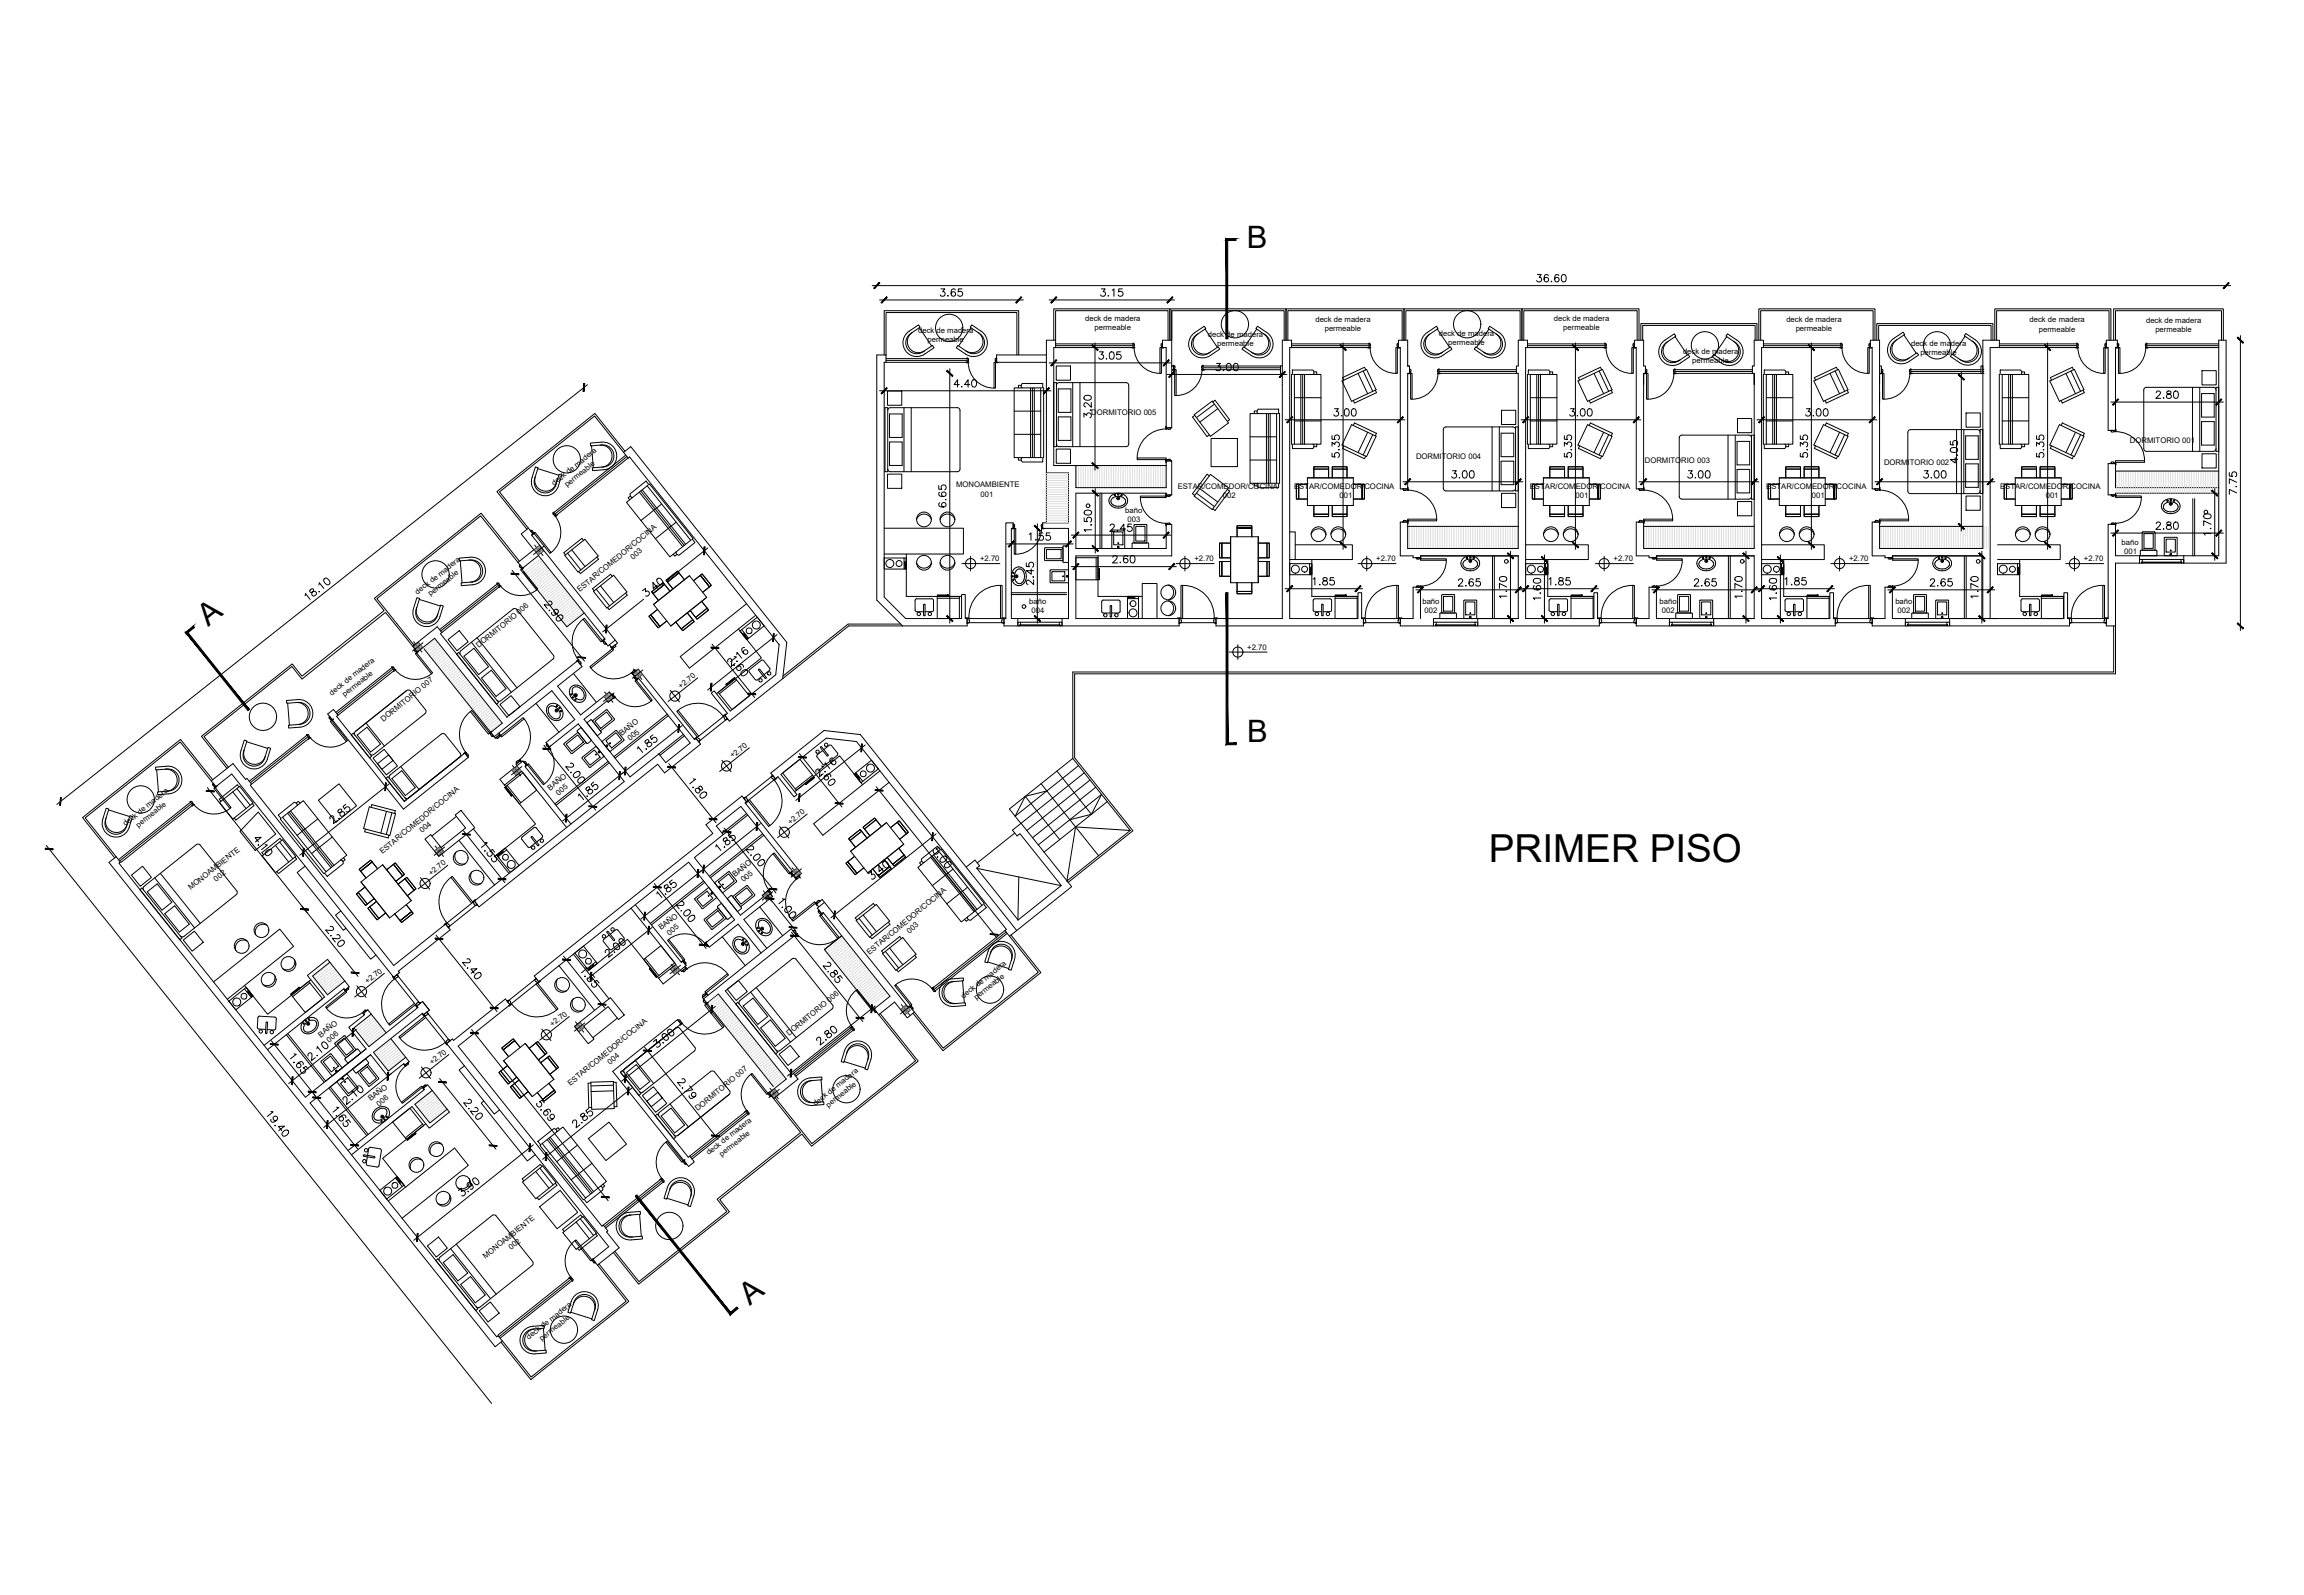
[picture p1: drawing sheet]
<svg xmlns="http://www.w3.org/2000/svg" width="1300mm" height="900mm" viewBox="0 0 1300 900" stroke-linecap="round" stroke-linejoin="round" font-family="sans-serif">
<defs><g id="words">
<text font-size="21.8" x="840" y="486">PRIMER PISO</text>
<g font-size="17.4">
<text x="703" y="140">B</text>
<text x="117" y="354" transform="rotate(-39 117 354)">A</text>
<text x="704" y="419">B</text>
<text x="423" y="737" transform="rotate(-39 423 737)">A</text>
</g>
<g font-size="4.4">
<text x="612" y="181">deck de madera</text>
<text x="742" y="182">deck de madera</text>
<text x="877" y="181">deck de madera</text>
<text x="1008" y="182">deck de madera</text>
<text x="1145" y="182">deck de madera</text>
<text x="1211" y="182">deck de madera</text>
<text x="518" y="188">deck de madera</text>
<text x="618" y="186">permeable</text>
<text x="681" y="190">deck de madera</text>
<text x="747" y="187">permeable</text>
<text x="812" y="190">deck de madera</text>
<text x="882" y="186">permeable</text>
<text x="1013" y="187">permeable</text>
<text x="1150" y="187">permeable</text>
<text x="1216" y="187">permeable</text>
<text x="523" y="193">permeable</text>
<text x="687" y="195">permeable</text>
<text x="817" y="195">permeable</text>
<text x="1078" y="195">deck de madera</text>
<text x="950" y="200">deck de madera</text>
<text x="1084" y="201">permeable</text>
<text x="955" y="205">permeable</text>
<text x="616" y="234">DORMITORIO 005</text>
<text x="1202" y="250">DORMITORIO 001</text>
<text x="799" y="259">DORMITORIO 004</text>
<text x="928" y="261">DORMITORIO 003</text>
<text x="1063" y="262">DORMITORIO 002</text>
<text x="313" y="274" transform="rotate(-39 313 274)">deck de madera</text>
<text x="320" y="275" transform="rotate(-39 320 275)">permeable</text>
<text x="539" y="275">MONOAMBIENTE</text>
<text x="664" y="276">ESTAR/COMEDOR/COCINA</text>
<text x="730" y="276">ESTAR/COMEDOR/COCINA</text>
<text x="863" y="276">ESTAR/COMEDOR/COCINA</text>
<text x="997" y="276">ESTAR/COMEDOR/COCINA</text>
<text x="1129" y="276">ESTAR/COMEDOR/COCINA</text>
<text x="553" y="280">001</text>
<text x="690" y="281">002</text>
<text x="756" y="281">001</text>
<text x="889" y="281">001</text>
<text x="1022" y="281">001</text>
<text x="1154" y="281">001</text>
<text x="635" y="289">baño</text>
<text x="636" y="294">003</text>
<text x="1197" y="307">baño</text>
<text x="357" y="316" transform="rotate(-40 357 316)">003</text>
<text x="553" y="317">+2.70</text>
<text x="674" y="317">+2.70</text>
<text x="776" y="317">+2.70</text>
<text x="910" y="317">+2.70</text>
<text x="1043" y="317">+2.70</text>
<text x="1176" y="317">+2.70</text>
<text x="1199" y="313">001</text>
<text x="236" y="336" transform="rotate(-39 236 336)">deck de madera</text>
<text x="327" y="334" transform="rotate(-40 327 334)">ESTAR/COMEDOR/COCINA</text>
<text x="243" y="336" transform="rotate(-39 243 336)">permeable</text>
<text x="581" y="341">baño</text>
<text x="803" y="341">baño</text>
<text x="936" y="341">baño</text>
<text x="1069" y="341">baño</text>
<text x="582" y="346">004</text>
<text x="804" y="346">002</text>
<text x="938" y="346">002</text>
<text x="1071" y="346">002</text>
<text x="270" y="366" transform="rotate(-40 270 366)">DORMITORIO 006</text>
<text x="704" y="367">+2.70</text>
<text x="384" y="388" transform="rotate(-39 384 388)">+2.70</text>
<text x="187" y="392" transform="rotate(-39 187 392)">deck de madera</text>
<text x="195" y="393" transform="rotate(-39 195 393)">permeable</text>
<text x="216" y="407" transform="rotate(-40 216 407)">DORMITORIO 007</text>
<text x="351" y="415" transform="rotate(-38 351 415)">BAÑO</text>
<text x="356" y="418" transform="rotate(-38 356 418)">005</text>
<text x="413" y="428" transform="rotate(-39 413 428)">+2.70</text>
<text x="310" y="446" transform="rotate(-38 310 446)">BAÑO</text>
<text x="315" y="449" transform="rotate(-38 315 449)">005</text>
<text x="71" y="466" transform="rotate(-39 71 466)">deck de madera</text>
<text x="78" y="467" transform="rotate(-39 78 467)">permeable</text>
<text x="446" y="465" transform="rotate(-39 446 465)">+2.70</text>
<text x="238" y="470" transform="rotate(-40 238 470)">004</text>
<text x="216" y="482" transform="rotate(-40 216 482)">ESTAR/COMEDOR/COCINA</text>
<text x="122" y="497" transform="rotate(-38 122 497)">002</text>
<text x="243" y="494" transform="rotate(-39 243 494)">+2.70</text>
<text x="415" y="495" transform="rotate(-38 415 495)">BAÑO</text>
<text x="419" y="498" transform="rotate(-38 419 498)">005</text>
<text x="108" y="502" transform="rotate(-38 108 502)">MONOAMBIENTE</text>
<text x="373" y="525" transform="rotate(-38 373 525)">BAÑO</text>
<text x="378" y="528" transform="rotate(-39 378 528)">005</text>
<text x="513" y="527" transform="rotate(-40 513 527)">003</text>
<text x="491" y="539" transform="rotate(-40 491 539)">ESTAR/COMEDOR/COCINA</text>
<text x="207" y="555" transform="rotate(-39 207 555)">+2.70</text>
<text x="544" y="564" transform="rotate(-39 544 564)">deck de madera</text>
<text x="551" y="564" transform="rotate(-39 551 564)">permeable</text>
<text x="312" y="580" transform="rotate(-39 312 580)">+2.70</text>
<text x="181" y="585" transform="rotate(-38 181 585)">BAÑO</text>
<text x="445" y="585" transform="rotate(-40 445 585)">DORMITORIO 006</text>
<text x="186" y="588" transform="rotate(-38 186 588)">006</text>
<text x="244" y="601" transform="rotate(-39 244 601)">+2.70</text>
<text x="344" y="601" transform="rotate(-40 344 601)">004</text>
<text x="322" y="613" transform="rotate(-40 322 613)">ESTAR/COMEDOR/COCINA</text>
<text x="209" y="621" transform="rotate(-38 209 621)">BAÑO</text>
<text x="214" y="624" transform="rotate(-39 214 624)">006</text>
<text x="394" y="627" transform="rotate(-40 394 627)">DORMITORIO 007</text>
<text x="460" y="624" transform="rotate(-39 460 624)">deck de madera</text>
<text x="467" y="625" transform="rotate(-39 467 625)">permeable</text>
<text x="400" y="652" transform="rotate(-39 400 652)">deck de madera</text>
<text x="407" y="653" transform="rotate(-39 407 653)">permeable</text>
<text x="288" y="705" transform="rotate(-38 288 705)">002</text>
<text x="274" y="710" transform="rotate(-38 274 710)">MONOAMBIENTE</text>
<text x="298" y="756" transform="rotate(-39 298 756)">deck de madera</text>
<text x="306" y="757" transform="rotate(-39 306 757)">permeable</text>
</g>
</g></defs>
<!-- layer: Muro -->
<g fill="none" stroke="#000" stroke-width=".56">
<path d="M661 175v66h-3v-45h-2v-4h5M590 192h6v4h-1v67h12v12h51v-15h3v19h-3v-1h-51v31h51v-13h3v18h-54v35h58v4h-66v-4h4v-51h-15v-3h15v-28h-13zM724 192h5v4h-1v153h38v-15h2v15h1v4h-83v-4h38zM857 192h5v4h-1v153h38v-15h2v15h1v4h-68v-4h23v-35h-56v1h-4v-1h-7v-19h4v14h63v-98h-1v-4h1zM1055 192h6v84h-5v-80h-1zM1188 192h7v4h-1v47h-5v-47h-1zM1252 192h4v126h-24v-4h20zM495 200h5v4h-1v133l12 12h32v-14h2v14h1v4h-37l-14-14zM590 200h-28v4h28M662 208v3h-1M662 207h-1h1v4M724 207h-2v4h2"/>
<path d="M794 207v-15h-5v4h1v80h4v-65h1v-3M794 207h1v4M794 207h1M927 211h1v-4h-1v-15h-5v4h1v80h4v-65v6M990 211h-1v-4h1v-15h5v4h-1v153h38v-15h3v15h1v4h-69v-4h23v-35h-55v1h-5v-1h-7v-19h4v14h63v-98v6M1061 207h1v4h-1M1119 207h-1v4h1M1252 275h-58v-13h-5v17h5v-1h58M568 295h4v3h-1v51h3v4h-8v-4h2zM1189 296h5v18h13v4h-13v35h-6v-4h1zM300 301h1M728 300h3v16h-3"/>
<path d="M930 331h5v18h7v4h-19v-4h7zM1064 331h4v18h7v4h-19v-4h8zM801 349v-18h-4v18h-7v4h19v-4M1100 349h65v-15h2v15h1v4h-68zM1119 349v-35h-51v1h-4v-1h-8v-19h5v14h58v-117h9v4h-5v153M341 361h-1l3 3 4-3M341 361l-37-48-9 8-3-4 9-7-7-9 4-3 3 3-1 1 48 61-3 2-1-1M440 364l-2 17-26 20-9-11-2 1 9 11-1 2 3 3 30-24 2-21-88-110-4 3 2 3h1l85 106M281 414l1 1-3 1M283 408l-6 5 2 3M283 408l-38-48-10 8-2-3 14-11 2 3-1 1 38 47 40-32 2 3-13 11 13 16 16-13 2 4-3 2v-1l-13 11 25 32 17-13 4 5 13-11-29-36h-1l-2-3 3-3 32 40h1l2 3-20 16-4-5-101 81-2-4 84-67-26-33-16 13-2-2 16-13-13-16-32 26M386 414l-14 11"/>
<path d="M386 415l-14 11M262 425l2 2-36 30-43-54 3-3 3 4h-1l38 48 34-27M294 430v-1l-3 2 1 1M435 436l30-24 20 2 89 111-4 3-3-3 1-1-85-106-17-2-25 21 9 11-2 2-9-12-2 1zM119 441l12-10 8 9v-1l3 3-1 1 81 102 29-24 3 4-29 23v1l-3 2-91-114-9 7zM421 459l-14 11M422 460l-14 11M240 473l3-2 6 7 14-11-6-7 3-3 8 10-20 16zM322 465l-26-33h1l-2-3-13 11 3 3 9-8 26 32M573 470l-22 17M61 487l5-4 2 3-1 1 105 132 35-27-10-12 9-7-1-1 3-2 1 2-9 8 8 11 28-23h-1l3-3 4 5-3 3-1-1-27 22 8 10 10-7 2 2-3 2v-1l-9 7-10-12-34 27 105 132h1l2 3-4 3-217-273M545 489l5-4 3 4-2 1 23 29 25-19-24-30-1 2-3-4 5-3 29 35-31 25"/>
<path d="M358 510l26 33 1-1 2 3-13 10-2-3 9-8-25-32M462 512l-1-2 3-2 49 60M465 509l-4 3 3 4 1-1 37 47-9 7 3 4 9-8 7 9 4-3-3-3M433 535l-13-16 16-13-3-3-3 2 1 1-13 10-26-32 16-13-4-5 14-11 29 37h-1l3 3 3-2-32-40 1-1-2-3-21 16 4 5-101 81 3 3 85-68 25 33-16 13 2 2 16-13 13 17M386 545l1 1-2 2-1-1M324 579l20-16 8 10-3 2-6-7-14 11 6 7-3 3zM384 578l-2-3-36 29 43 54 3-2-3-4-1 1-38-48 34-27M397 564l2 2 6-5 39 48-10 7M397 564l49-40 3 3-40 32 38 47h1l2 3-14 11-2-3M399 562v-1l-3 2 1 1M513 568h1M149 590l34-27-10-13 12-9 1 2-10 8 9 10 10-8 2 4-2 2-1-1-43 34"/>
<path d="M258 590l30-23-3-3-29 23-1-1-3 3 91 114-8 8M259 590l81 102v-1l3 3-1 1 7 9-12 10-2-3M196 649l43-34v-1l2-2 3 3-10 8 9 11 9-8 2 1-12 10-10-13-34 28M335 711h.1"/>
</g>
<!-- layer: EST- RAYADOS -->
<g fill="none" stroke="#dcdcdc" stroke-width=".56">
<path d="M590 279h13M590 278h13M590 276h13M590 275h13M590 274h13M590 272h13M590 271h13M590 270h13M590 268h13M590 267h13M607 263v12M609 263v12"/>
<path d="M610 263v12M611 263v12M612 263v12M614 263v12M615 263v12M616 263v12M618 263v12M619 263v12M620 263v12M622 263v12M623 263v12M624 263v12"/>
<path d="M626 263v12M627 263v12M628 263v12M630 263v12M631 263v12M632 263v12M634 263v12M635 263v12M636 263v12M638 263v12M639 263v12M640 263v12"/>
<path d="M642 263v12M643 263v12M644 263v12M646 263v12M647 263v12M648 263v12M649 263v12M651 263v12M652 263v12M653 263v12M655 263v12M656 263v12"/>
<path d="M657 263v12M1194 266v12M1196 266v12M1197 266v12M1198 266v12M1200 266v12M1201 266v12M1202 266v12M1204 266v12M1205 266v12M1206 266v12M1207 266v12"/>
<path d="M1209 266v12M1210 266v12M1211 266v12M1213 266v12M1214 266v12M1215 266v12M1217 266v12M1218 266v12M1219 266v12M1221 266v12M1222 266v12M1223 266v12"/>
<path d="M1225 266v12M1226 266v12M1227 266v12M1229 266v12M1230 266v12M1231 266v12M1233 266v12M1234 266v12M1235 266v12M1237 266v12M1238 266v12M1239 266v12"/>
<path d="M1241 266v12M1242 266v12M1243 266v12M1244 266v12M1246 266v12M1247 266v12M1248 266v12M1250 266v12M1251 266v12M590 295h13M590 294h13M590 292h13"/>
<path d="M590 291h13M590 290h13M590 288h13M590 287h13M590 286h13M590 284h13M590 283h13M590 282h13M590 280h13M795 297v12M797 297v12M798 297v12"/>
<path d="M799 297v12M801 297v12M802 297v12M803 297v12M805 297v12M806 297v12M807 297v12M809 297v12M810 297v12M811 297v12M812 297v12M814 297v12"/>
<path d="M815 297v12M816 297v12M818 297v12M819 297v12M820 297v12M822 297v12M823 297v12M824 297v12M826 297v12M827 297v12M828 297v12M830 297v12"/>
<path d="M831 297v12M832 297v12M834 297v12M835 297v12M836 297v12M838 297v12M839 297v12M840 297v12M842 297v12M843 297v12M844 297v12M845 297v12"/>
<path d="M847 297v12M848 297v12M849 297v12M851 297v12M852 297v12M853 297v12M855 297v12M856 297v12M928 297v12M929 297v12M930 297v12M932 297v12"/>
<path d="M933 297v12M934 297v12M936 297v12M937 297v12M938 297v12M940 297v12M941 297v12M942 297v12M944 297v12M945 297v12M946 297v12M947 297v12"/>
<path d="M949 297v12M950 297v12M951 297v12M953 297v12M954 297v12M955 297v12M957 297v12M958 297v12M959 297v12M961 297v12M962 297v12M963 297v12"/>
<path d="M965 297v12M966 297v12M967 297v12M969 297v12M970 297v12M971 297v12M973 297v12M974 297v12M975 297v12M977 297v12M978 297v12M979 297v12"/>
<path d="M980 297v12M982 297v12M983 297v12M984 297v12M986 297v12M987 297v12M988 297v12M990 297v12M1061 297v12M1063 297v12M1064 297v12M1065 297v12"/>
<path d="M1067 297v12M1068 297v12M1069 297v12M1071 297v12M1072 297v12M1073 297v12M1075 297v12M1076 297v12M1077 297v12M1079 297v12M1080 297v12M1081 297v12"/>
<path d="M1082 297v12M1084 297v12M1085 297v12M1086 297v12M1088 297v12M1089 297v12M1090 297v12M1092 297v12M1093 297v12M1094 297v12M1096 297v12M1097 297v12"/>
<path d="M1098 297v12M1100 297v12M1101 297v12M1102 297v12M1104 297v12M1105 297v12M1106 297v12M1108 297v12M1109 297v12M1110 297v12M1112 297v12M1113 297v12"/>
<path d="M1114 297v12M1116 297v12M1117 297v12M1118 297v12M1119 297v12M1121 297v12M1122 297v12M305 315l-10 8M306 316l-10 8M307 317l-10 8M308 318l-10 8M308 319l-9 8"/>
<path d="M309 320l-9 8M310 321l-10 8M311 323l-10 7M312 324l-10 7M313 325l-10 7M313 326l-9 7M314 327l-10 7M315 328l-10 7M316 329l-10 7M317 330l-10 8M318 331l-10 8M318 332l-9 8"/>
<path d="M319 333l-10 8M320 334l-10 8M321 335l-10 8M322 336l-10 8M322 337l-9 8M323 338l-9 8M324 339l-10 8M325 340l-10 8M326 341l-10 8M327 342l-10 8M327 343l-9 8M328 344l-10 8"/>
<path d="M329 345l-10 8M246 361l-7 5M247 362l-7 5M247 363l-6 5M248 364l-6 5M249 365l-6 5M250 366l-7 5M251 367l-7 5M252 368l-7 5M252 369l-6 5M253 370l-6 5M254 371l-6 5"/>
<path d="M255 372l-7 5M256 373l-7 6M257 374l-7 6M257 375l-6 6M258 376l-6 6M259 377l-7 6M260 379l-7 5M261 380l-7 5M261 381l-6 5M262 382l-6 5M263 383l-6 5M264 384l-7 5"/>
<path d="M265 385l-7 5M266 386l-7 5M266 387l-6 5M267 388l-6 5M268 389l-6 5M269 390l-7 5M270 391l-7 5M271 392l-7 5M271 393l-6 5M272 394l-6 5M273 395l-7 5M274 396l-7 5"/>
<path d="M275 397l-7 5M275 398l-6 5M276 399l-6 5M277 400l-6 5M278 401l-7 5M279 402l-7 5M280 403l-7 5M280 404l-6 6M281 405l-6 6M282 406l-6 6M283 407l-7 6M476 529l-10 8"/>
<path d="M477 530l-10 8M477 531l-9 8M478 532l-10 8M479 533l-10 8M480 534l-10 8M481 535l-10 8M481 536l-9 8M482 537l-9 8M483 538l-10 8M484 539l-10 8M187 543l-10 8M187 544l-9 8"/>
<path d="M188 545l-10 8M189 547l-10 7M190 548l-10 7M191 549l-10 7M191 550l-9 7M192 551l-9 7M193 552l-10 7M194 553l-10 8M485 540l-10 8M486 541l-10 8M486 542l-9 8M487 543l-10 8"/>
<path d="M488 544l-10 8M489 546l-10 7M490 547l-10 7M491 548l-10 7M491 549l-9 7M492 550l-10 7M493 551l-10 7M494 552l-10 7M495 553l-10 8M495 554l-9 8M496 555l-9 8M497 556l-10 8"/>
<path d="M498 557l-10 8M499 558l-10 8M500 559l-10 8M500 560l-9 8M210 572l-10 8M210 573l-9 8M211 574l-10 8M212 575l-10 8M213 576l-10 8M214 578l-10 7M215 579l-10 7M215 580l-9 7"/>
<path d="M406 561l-7 5M406 562l-6 5M407 563l-6 5M408 564l-6 6M409 565l-7 6M410 566l-7 6M411 567l-7 6M411 568l-6 6M412 569l-6 6M413 571l-6 5M414 572l-7 5M415 573l-7 5"/>
<path d="M416 574l-7 5M416 575l-6 5M417 576l-6 5M418 577l-7 5M419 578l-7 5M420 579l-7 5M420 580l-6 5M216 581l-10 7M217 582l-10 7M218 583l-10 7M221 587l-10 8M222 588l-10 8"/>
<path d="M223 589l-10 8M224 590l-10 8M224 591l-9 8M225 592l-10 8M226 593l-10 8M227 594l-10 8M228 595l-10 8M229 596l-10 8M421 581l-6 5M422 582l-6 5M423 583l-7 5M424 584l-7 5"/>
<path d="M425 585l-7 5M425 586l-6 5M426 587l-6 5M427 588l-6 5M428 589l-7 5M429 590l-7 5M430 591l-7 5M430 592l-6 5M431 593l-6 5M432 594l-6 5M433 595l-7 5M434 596l-7 6"/>
<path d="M434 597l-6 6M435 598l-6 6M436 599l-6 6M244 616l-10 7M245 617l-10 8M246 618l-10 8M247 619l-10 8M247 620l-9 8M437 600l-7 6M438 602l-7 5M439 603l-7 5M439 604l-6 5"/>
<path d="M440 605l-6 5M441 606l-6 5M442 607l-7 5M443 608l-7 5M248 621l-9 8M249 622l-10 8M250 623l-10 8M251 624l-10 8M252 625l-10 8"/>
</g>
<!-- layer: Equipamiento -->
<g fill="none" stroke="#000" stroke-width=".56">
<path d="M499 298h45v15h-45M525 293a4 4 0 0 0-4-3 4 4 0 0 0-4 3M539 293a4 4 0 0 0-4-3 4 4 0 0 0-5 3M499 315h12v6h-12zM510 315v6M511 313v24h32M517 318a4 4 0 0 0 4 3 4 4 0 0 0 4-3M530 318a4 4 0 0 0 5 3 4 4 0 0 0 4-3M607 315h13v12h-13zM618 315v12M620 314v23h24M728 318h12v6h-12z"/>
<path d="M731 307h32v9h-32M739 318v6M740 316v21h26M748 301a4 4 0 0 0-4-3 4 4 0 0 0-4 3M759 301a4 4 0 0 0-4-3 4 4 0 0 0-4 3M861 307h35v9h-35M861 318h12v6h-12zM872 318v6M873 316v21h26M879 301a4 4 0 0 0-4-3 4 4 0 0 0-4 3M890 301a4 4 0 0 0-4-3 4 4 0 0 0-4 3M994 307h35v9h-35"/>
<path d="M994 318h12v6h-12zM1005 318v6M1006 316v21h26M1012 301a4 4 0 0 0-4-3 4 4 0 0 0-4 3M1024 301a4 4 0 0 0-5-3 4 4 0 0 0-4 3M1127 307h35v9h-35M1127 318h13v6h-13zM1138 318v6M1140 316v21h25M1145 301a4 4 0 0 0-4-3 4 4 0 0 0-4 3M1157 301a4 4 0 0 0-5-3 4 4 0 0 0-4 3M529 337h12v12h-12z"/>
<path d="M529 338h12M531 336v1M533 336v1M535 336h-6h6M620 323h.1M620 325h.1M620 321v6v-6M636 337h6v12h-6zM636 338h6M659 330a4 4 0 0 1 3 4 4 4 0 0 1-3 4M659 339a4 4 0 0 1 3 4 4 4 0 0 1-3 4M753 337h13v12h-13z"/>
<path d="M753 338h13M755 336v1M756 336v1M757 336v1M759 336h1h-7h7M886 337h13v12h-13zM886 338h13M889 336v1M890 336v1M892 336h1h-7h7M1020 337h12v12h-12zM1020 338h12"/>
<path d="M1022 336v1M1023 336v1M1024 336v1M1025 336h1h-6h6M1152 337h12v12h-12zM1152 338h12M1154 336v1M1156 336v1M1158 336h-6h6M417 355l13 16-26 20M418 356l9-8 4 5-10 8zM418 356l3 5"/>
<path d="M419 355l3 5M421 341l-37 29 5 7 37-30M521 345h-4h-1l1-7h9l1 1v6h-1h-4M521 341h1v6zM626 346h-3l-1-1v-6h9l1 1v5l-1 1h-4M626 342h1v6zM644 349v-20h9v20M746 345h-4h-1v-7h10v1v6h-1h-3M746 341h1l-1 6zM879 345h-4h-1v-7h10v1v6h-4M879 341h1l-1 6zM1012 345h-4h-1v-7h10l1 1v6h-1h-4"/>
<path d="M1012 341h1l-1 6zM1145 345h-4h-1l1-7h9l1 1v6h-1h-4M1145 341h1v6zM429 378h-1l4 5-3-5M405 391l10-8 8 10-10 7zM410 386l5-4-5 4M412 385h.1M413 384h.1M416 384l-10 7M431 381l3-3v-1l-4-5-7 6v1l3 5h1l3-3M442 436l9-8 8 10-10 8zM457 440h1"/>
<path d="M458 437l-9 8M463 421h1l3 6v-1zM465 423l3-2 1-1 4 5v1l-8 6-4-5v-1l3-3M482 437l10-8 4 5-10 8zM482 437l4 5M483 436l4 5M496 435l-37 30 5 6 38-30M285 443l17 22-23 18M285 444l10-8 8 10-10 8zM286 443l8 10M287 445l-1 1M287 446h-1"/>
<path d="M288 447h-1h1M288 449h1l-4-5 4 5M455 442v1l4-4-4 4M456 441h.1M487 443l-13-17-26 21M259 474l20 25M267 468l20 25M285 479l-5 3M286 480l-5 3M300 472l4 5h-1zM303 475l3-2v-1l-3-5h-1l-8 6 4 5h1l3-2M257 481a4 4 0 0 0 1 5 4 4 0 0 0 5 1"/>
<path d="M266 492a4 4 0 0 0 1 5 4 4 0 0 0 4 1M280 482l5-3 8 9-5 4zM140 531a4 4 0 0 0-6 0 4 4 0 0 0-1 5M151 522a4 4 0 0 0-5 0 4 4 0 0 0-2 5M324 538l20 26M324 538l5-4 8 10-5 3zM342 526h1l4 5-5-5M344 528l-4 3 4 5M344 527l3-2h1l4 5-7 6h-1M120 554l38-30 8 10-38 30M138 558l4 5M139 557l4 5"/>
<path d="M155 550a4 4 0 0 1-2 5 4 4 0 0 1-5 0M166 560h.1M166 541a4 4 0 0 1-1 5 4 4 0 0 1-5 0M167 559h.1M167 559h1M169 557l-5 4 5-4h-1M175 555l-10 7M175 553l-24 19-13-16M315 552a4 4 0 0 0 0 6 4 4 0 0 0 5 1M315 545l21 25M331 548l23-18 18 22M336 543l-5 3"/>
<path d="M337 544l-5 3M363 541l10-7 8 9-10 8zM364 541l8 9M366 547l5 4-5-4h1M368 548h.1M369 548h-1M369 549v1M370 549l-1 1M129 565l10-8 4 5-10 8zM150 577h1l-1 6zM156 575l-1 6h-4M156 575l-1-1h-9l-1 6 1 1h4"/>
<path d="M164 562l10-8 8 10-10 7zM323 564a4 4 0 0 0 1 5 4 4 0 0 0 5 1M222 633l9-8 8 10-10 8zM235 640l-5 3 5-3h-1M238 634l-9 8M240 634l-24 20 13 16M205 652l7 1-6-1M208 648l-1 4M208 648l1-1 6 2-1 9h-1l-6-1v-4M231 641v1v-1M232 640l1 1M238 655a4 4 0 0 0-5 0 4 4 0 0 0-1 5"/>
<path d="M249 646a4 4 0 0 0-5 0 4 4 0 0 0-1 5M214 672l10-8 4 5-10 8zM219 678l37-30 8 10-37 29M223 665l4 5M224 664l4 5M254 674a4 4 0 0 1-2 5 4 4 0 0 1-5 0M265 665a4 4 0 0 1-2 5 4 4 0 0 1-5 0"/>
<circle cx="521" cy="293" r="4"/>
<circle cx="535" cy="293" r="4"/>
<circle cx="502" cy="318" r="2.3"/>
<circle cx="507" cy="318" r="1.7"/>
<circle cx="511" cy="319" r=".5"/>
<circle cx="511" cy="317" r=".5"/>
<circle cx="511" cy="320" r=".2"/>
<circle cx="521" cy="318" r="4"/>
<circle cx="535" cy="318" r="4"/>
<circle cx="744" cy="301" r="4"/>
<circle cx="755" cy="301" r="4"/>
<circle cx="875" cy="301" r="4"/>
<circle cx="886" cy="301" r="4"/>
<circle cx="1008" cy="301" r="4"/>
<circle cx="1019" cy="301" r="4"/>
<circle cx="1141" cy="301" r="4"/>
<circle cx="1152" cy="301" r="4"/>
<circle cx="511" cy="321" r=".2"/>
<circle cx="637" cy="337" r=".2"/>
<circle cx="639" cy="337" r=".5"/>
<circle cx="640" cy="337" r=".5"/>
<circle cx="659" cy="334" r="4"/>
<circle cx="731" cy="321" r="2.3"/>
<circle cx="736" cy="321" r="1.7"/>
<circle cx="740" cy="322" r=".5"/>
<circle cx="740" cy="321" r=".5"/>
<circle cx="740" cy="323" r=".2"/>
<circle cx="740" cy="324" r=".2"/>
<circle cx="864" cy="321" r="2.3"/>
<circle cx="869" cy="321" r="1.7"/>
<circle cx="873" cy="322" r=".5"/>
<circle cx="873" cy="321" r=".5"/>
<circle cx="873" cy="324" r=".2"/>
<circle cx="873" cy="323" r=".2"/>
<circle cx="997" cy="321" r="2.3"/>
<circle cx="1002" cy="321" r="1.7"/>
<circle cx="1006" cy="321" r=".5"/>
<circle cx="1006" cy="322" r=".5"/>
<circle cx="1006" cy="324" r=".2"/>
<circle cx="1006" cy="323" r=".2"/>
<circle cx="1130" cy="321" r="2.3"/>
<circle cx="1135" cy="321" r="1.7"/>
<circle cx="1139" cy="321" r=".5"/>
<circle cx="1139" cy="322" r=".5"/>
<circle cx="1139" cy="323" r=".2"/>
<circle cx="1139" cy="324" r=".2"/>
<circle cx="420" cy="358" r=".5"/>
<circle cx="420" cy="359" r=".5"/>
<circle cx="421" cy="359" r=".2"/>
<circle cx="421" cy="360" r=".2"/>
<circle cx="423" cy="356" r="1.7"/>
<circle cx="427" cy="353" r="2.3"/>
<circle cx="518" cy="346" r="1"/>
<circle cx="525" cy="346" r="1"/>
<circle cx="624" cy="347" r="1"/>
<circle cx="630" cy="347" r="1"/>
<circle cx="639" cy="341" r="1.7"/>
<circle cx="639" cy="346" r="2.3"/>
<circle cx="659" cy="343" r="4"/>
<circle cx="743" cy="346" r="1"/>
<circle cx="749" cy="346" r="1"/>
<circle cx="876" cy="346" r="1"/>
<circle cx="882" cy="346" r="1"/>
<circle cx="1009" cy="346" r="1"/>
<circle cx="1016" cy="346" r="1"/>
<circle cx="1142" cy="346" r="1"/>
<circle cx="1149" cy="346" r="1"/>
<circle cx="422" cy="360" r=".2"/>
<circle cx="434" cy="380" r="1"/>
<circle cx="429" cy="384" r="1"/>
<circle cx="461" cy="424" r="1"/>
<circle cx="466" cy="420" r="1"/>
<circle cx="483" cy="437" r=".2"/>
<circle cx="484" cy="438" r=".5"/>
<circle cx="485" cy="439" r=".5"/>
<circle cx="487" cy="437" r="1.7"/>
<circle cx="491" cy="433" r="2.3"/>
<circle cx="301" cy="478" r="1"/>
<circle cx="306" cy="474" r="1"/>
<circle cx="260" cy="484" r="4"/>
<circle cx="269" cy="495" r="4"/>
<circle cx="281" cy="483" r=".2"/>
<circle cx="281" cy="482" r=".2"/>
<circle cx="282" cy="482" r=".2"/>
<circle cx="283" cy="481" r=".5"/>
<circle cx="284" cy="481" r=".5"/>
<circle cx="285" cy="484" r="1.7"/>
<circle cx="288" cy="488" r="2.3"/>
<circle cx="136" cy="534" r="4"/>
<circle cx="148" cy="525" r="4"/>
<circle cx="329" cy="538" r="2.3"/>
<circle cx="341" cy="528" r="1"/>
<circle cx="346" cy="524" r="1"/>
<circle cx="140" cy="559" r=".5"/>
<circle cx="152" cy="553" r="4"/>
<circle cx="163" cy="544" r="4"/>
<circle cx="317" cy="556" r="4"/>
<circle cx="332" cy="547" r=".2"/>
<circle cx="332" cy="542" r="1.7"/>
<circle cx="332" cy="546" r=".2"/>
<circle cx="333" cy="546" r=".2"/>
<circle cx="334" cy="545" r=".5"/>
<circle cx="335" cy="545" r=".5"/>
<circle cx="134" cy="565" r="2.3"/>
<circle cx="138" cy="562" r="1.7"/>
<circle cx="141" cy="560" r=".5"/>
<circle cx="141" cy="561" r=".2"/>
<circle cx="142" cy="562" r=".2"/>
<circle cx="326" cy="567" r="4"/>
<circle cx="147" cy="582" r="1"/>
<circle cx="153" cy="582" r="1"/>
<circle cx="206" cy="655" r="1"/>
<circle cx="207" cy="649" r="1"/>
<circle cx="235" cy="657" r="4"/>
<circle cx="246" cy="648" r="4"/>
<circle cx="219" cy="672" r="2.3"/>
<circle cx="223" cy="669" r="1.7"/>
<circle cx="224" cy="665" r=".2"/>
<circle cx="225" cy="666" r=".5"/>
<circle cx="226" cy="667" r=".5"/>
<circle cx="250" cy="676" r="4"/>
<circle cx="261" cy="667" r="4"/>
</g>
<!-- layer: Muebles -->
<g fill="none" stroke="#000" stroke-width=".56">
<path d="M514 188a6 6 0 0 0-2 9 6 6 0 0 0 9 1l5-3 1 1-5 4a8 8 0 0 1-11-2 8 8 0 0 1 2-11l5-4 1 2-5 3M515 188a6 6 0 0 0-2 8 6 6 0 0 0 9 2M519 185l7 10M548 185l-7 10M548 183l6 4a8 8 0 0 1 2 11 8 8 0 0 1-11 2l-5-4v-1l6 3a6 6 0 0 0 8-1 6 6 0 0 0-1-9l-6-3zM552 188a6 6 0 0 1 2 8 6 6 0 0 1-9 2M673 189l6-5 1 1-5 4a6 6 0 0 0-2 9 6 6 0 0 0 9 1l5-3 1 1-5 4a8 8 0 0 1-10-2 8 8 0 0 1 0-10zM676 188a6 6 0 0 0-2 9 6 6 0 0 0 9 2M680 186l7 10M709 186l-7 10M709 184l6 4a8 8 0 0 1 2 11 8 8 0 0 1-11 2l-5-4 1-1 5 3a6 6 0 0 0 9-1 6 6 0 0 0-2-9l-5-4zM713 188a6 6 0 0 1 2 9 6 6 0 0 1-9 2"/>
<path d="M804 189l7-5v1l-5 4a6 6 0 0 0-2 9 6 6 0 0 0 9 1l5-3 1 1-5 4a8 8 0 0 1-10-2 8 8 0 0 1 0-10zM807 188a6 6 0 0 0-2 9 6 6 0 0 0 9 2M811 186l7 10M840 186l-7 10M841 184l5 4a8 8 0 0 1 2 11 8 8 0 0 1-11 2l-5-4 1-1 5 3a6 6 0 0 0 9-1 6 6 0 0 0-2-9l-5-4zM844 188a6 6 0 0 1 2 9 6 6 0 0 1-9 2M938 193l7-5 1 2-6 3a6 6 0 0 0-1 9 6 6 0 0 0 8 2l6-4v1l-5 4a8 8 0 0 1-10-1 8 8 0 0 1 0-11zM941 193a6 6 0 0 0-2 8 6 6 0 0 0 9 2M945 190l7 10M974 190l-7 10M975 188l5 4a8 8 0 0 1 2 11 8 8 0 0 1-11 2l-5-4 1-1 5 4a6 6 0 0 0 9-2 6 6 0 0 0-2-9l-5-3zM978 193a6 6 0 0 1 2 8 6 6 0 0 1-9 2"/>
<path d="M1067 192l7-5 1 2-6 3a6 6 0 0 0-1 9 6 6 0 0 0 8 2l6-4 1 1-6 4a8 8 0 0 1-10-1 8 8 0 0 1 0-11zM1070 192a6 6 0 0 0-1 8 6 6 0 0 0 8 2M1074 189l7 10M1109 190l-7 10M1109 188l5 4a8 8 0 0 1 3 11 8 8 0 0 1-11 2l-6-4 1-1 6 3a6 6 0 0 0 8-1 6 6 0 0 0-1-9l-6-4zM1113 192a6 6 0 0 1 1 9 6 6 0 0 1-8 2M572 219h3v-2h1l1-1h11v3h1v39h-1v3h-11l-1-1h-1v-2h-3zM576 217l1 2h-2M577 219h11M581 219v39M583 219v39M584 219v39"/>
<path d="M587 219v39M595 216h1v36h-1zM596 207h8v8h-8zM596 217l1-1h1h37l2 1v33l-1 2h-38h-1l-1-2M597 219h7v14h-7zM605 216v36M609 216v36M729 209h12v1h2v1h2v40h-2v1h-2v1h-12v-2v-40zM730 211h11M730 211v40M734 211v40M735 211v40"/>
<path d="M736 211v40M741 210v1h2M757 215l14-7 5 12-13 6zM766 211l6 11M769 209l6 12M771 209l-1-2-13 6 1 2M862 209h12v1h2v1h2v40h-2v1h-2v1h-12v-2v-40zM863 211h11M863 211v40M867 211v40M868 211v40M869 211v40"/>
<path d="M874 210v1h2M890 215l14-7 6 12-14 6zM899 211l6 11M902 209l6 12M904 209l-1-2-12 6v2M995 209h12l1 1h1v1h3v40h-3v1h-1l-1 1h-12v-2v-40zM996 211h11M997 211v40M1000 211v40M1001 211v40M1002 211v40M1008 210l-1 1h2"/>
<path d="M1023 215l14-7 6 12-14 6zM1033 211l5 11M1035 209l6 12M1037 209l-1-2-12 6v2M1129 209h11l1 1h1v1h3v40h-3v1h-1l-1 1h-11v-2h-1v-40h1zM1129 211h11M1130 211v40M1133 211v40M1134 211v40M1135 211v40M1141 210l-1 1h2M1157 215l13-7 6 12-14 6z"/>
<path d="M1166 211l5 11M1169 209l5 12M1170 209l-1-2-12 6 1 2M1211 219h38h1v1M1211 219h-1v1v33v1l1 1M1237 219v36M1241 219v36M1242 209h8v8h-8zM1250 219h2v36h-2zM499 230h2v36h-2zM501 221h8v8h-8zM501 232l1-2h38l1 1 1 1v33l-1 1h-39h-1v-1"/>
<path d="M502 234h7v13h-7zM510 230v36M514 230v36M572 232h15M597 235h7v13h-7zM674 234l10-8 9 13-10 7zM674 234l-1 1 8 11 1-1M684 227l2-1 8 11-1 1M685 228l-10 8M687 231l-10 7M705 233h3v-1h1l1-1h11v2h1v40h-1v2h-11l-1-1h-1v-1h-3zM709 232l1 1h-2"/>
<path d="M710 233h11M715 233v40M716 233v40M717 233v40M720 233v40M730 238h15M730 224h15M763 240l13 6-5 12-14-7zM776 220l1 2-13 5v-1M847 231h8v9h-8zM863 238h15M863 224h15"/>
<path d="M896 240l14 6-6 12-14-7zM909 220l1 2-13 5v-1M980 236h8v8h-8zM997 238h15M997 224h15M1029 240l14 6-6 12-14-7zM1042 220l1 2-13 5v-1M1109 233h8v8h-8zM1130 238h15M1130 224h15M1162 240l14 6-6 12-13-7zM1175 220l1 2-12 5-1-1"/>
<path d="M1242 222h7v13h-7zM1242 238h7v13h-7zM333 250l6-1a8 8 0 0 1 9 8 8 8 0 0 1-7 8l-7 1v-2l7-1a6 6 0 0 0 5-6 6 6 0 0 0-6-6l-7 1zM334 252l1 12M339 251a6 6 0 0 1 6 6 6 6 0 0 1-5 7M502 249h7v14h-7zM572 245h15M575 258h2l-1 2M577 258h11M596 253h8v8h-8zM683 247h15v16h-15zM705 260h15"/>
<path d="M705 246h15M730 251h11M743 251h-2v1M758 252l-1 1 13 6 1-2M764 240v-1l13 5-1 2M772 244l-6 11M775 245l-6 12M842 241v36M846 241v36M847 244h7v14h-7zM855 241h2v36h-2zM855 242v-1h-1h-38h-1l-1 1v33l1 2h39l1-1v-1"/>
<path d="M863 251h11M876 251h-2v1M891 252v1l12 6 1-2M897 240v-1l13 5-1 2M905 244l-6 11M908 245l-6 12M975 246v36M979 246v36M980 249h7v13h-7zM988 246h2v36h-2zM988 247v-1h-1h-38h-1l-1 1v33l1 1 39 1 1-1v-1M996 251h11"/>
<path d="M1009 251h-2l1 1M1024 252v1l12 6 1-2M1030 240v-1l13 5-1 2M1038 244l-5 11M1041 245l-6 12M1104 242v37M1108 242v37M1109 246h7v13h-7zM1117 242h2v37h-2zM1117 244v-1l-1-1h-38l-1 1-1 1v33l1 1 39 1 1-1v-1M1129 251h11M1142 251h-2l1 1"/>
<path d="M1158 252l-1 1 12 6 1-2M1163 240l1-1 12 5-1 2M1171 244l-5 11M1174 245l-5 12M1242 256h8v8h-8zM1250 253v1l-1 1h-38M302 269a6 6 0 0 0 4 8 6 6 0 0 0 8-4M302 263l2 1-2 6a6 6 0 0 0 4 8 6 6 0 0 0 8-4l1-6h2l-2 6a8 8 0 0 1-10 5 8 8 0 0 1-5-10zM303 264l12 4M355 279l10-8 1 2 25 31 1 2-9 7h-1l-1 1-1-1-2 1-25-31 2-1-1-1 2-1zM356 280l1 1-2 1M361 278l24 30"/>
<path d="M362 277l24 31M362 276l25 31M365 274l25 31M366 274l-9 7M501 268h8v8h-8zM590 267v28M607 263h51M675 278l10 8M677 276l10 7M682 268h-1l-8 11 1 1M683 268l10 7-9 13-10-8zM693 276l1 1-8 11-2-1"/>
<path d="M708 273h2l-1 1M710 273h11M733 273v9M738 273h-7v9h7M738 270h26v15h-26zM741 270v-7h9v7M741 265h9M752 270v-7h8v7M752 265h8M764 273h6v9h-6M769 273v9M847 260h7v13h-7z"/>
<path d="M847 278h8v8h-8zM866 273v9M871 273h-6v9h6M871 270h26v15h-26zM874 270v-7h9v7M874 265h9M885 270v-7h8v7M885 265h8M897 273h6v9h-6M902 273v9M980 265h7v13h-7zM999 273v9"/>
<path d="M1004 273h-6v9h6M1004 270h26v15h-26zM1008 270v-7h8v7M1008 265h8M1018 270v-7h8v7M1018 265h8M1030 273h6v9h-6M1035 273v9M1109 262h7v13h-7zM1109 280h8v8h-8zM1132 273v9M1137 273h-6v9h6"/>
<path d="M1137 270h26v15h-26zM1141 270v-7h8v7M1141 265h8M1151 270v-7h8v7M1151 265h8M1163 273h6v9h-6M1168 273v9M1194 266h58M373 284l-11 10M382 295l-12 9M698 298h8h-8M698 298h8"/>
<path d="M733 282v-9v9M741 285v6h9v-6M741 290h9M752 285v6h8v-6M752 290h8M769 282v-9v9M794 297h63M866 282v-9v9M874 285v6h9v-6M874 290h9M885 285v6h8v-6M885 290h8"/>
<path d="M902 282v-9v9M927 297h63M980 283h8v8h-8zM999 282v-9v9M1008 285v6h8v-6M1008 290h8M1018 285v6h8v-6M1018 290h8M1035 282v-9v9M1061 297h58M1132 282v-9v9M1141 285v6h8v-6"/>
<path d="M1141 290h8M1151 285v6h8v-6M1151 290h8M1168 282v-9v9M259 315l6-1a8 8 0 0 1 9 8 8 8 0 0 1-7 8h-7v-1l6-1a6 6 0 0 0 6-6 6 6 0 0 0-6-6h-7zM260 316l1 13M264 316a6 6 0 0 1 7 6 6 6 0 0 1-6 6M319 313l11-9 8 10-12 9zM320 312l8 10M323 310l7 10M329 305l-1-1-10 8 1 1M337 314l1 2-10 8-1-2"/>
<path d="M380 313l2-2v2M390 305l-8 6M689 306v9M689 317v8M694 317h-6v8h6M694 306h-6v9h6M694 303h16v26h-16zM698 303v-6h8v6M710 306h6v9h-6M710 317h6v8h-6M715 306v9M715 317v8"/>
<path d="M235 337l2 1-2 6a6 6 0 0 0 4 8 6 6 0 0 0 8-5l2-6 1 1-2 6a8 8 0 0 1-10 5 8 8 0 0 1-5-10zM237 338l11 4M295 323l25 31 10-8M335 334l11-9 8 9-12 9zM336 332l8 10M339 331l7 9M345 325v-1l-11 8 1 1M353 335l1 1-10 8-1-1M375 330l-7 5M378 334l-4-5-6 5 4 5M383 323l-6 5M386 327l-4-5-6 5 4 5"/>
<path d="M391 328l5-4 5 6-5 4M395 325l5 6-5-6M395 325l5 6M396 339l4 5-7 5-4-5M698 329v6h8v-6M698 334h8h-8M698 334h8M235 343a6 6 0 0 0 4 8 6 6 0 0 0 8-5M269 360l23 28M367 347l5 6-5-6M367 347l5 6M369 341l20-16 10 12-21 16z"/>
<path d="M371 344l-5 4 5 6 5-4M388 346l4 5-7 5-4-5M391 350l-7 5M399 343l-7 5M239 366l38 47M253 361l6-5 5 6-6 5zM258 369l1-1 22 28-1 1zM260 369l-1-1 1-1 29-23 1-1 2 1 20 26 1 1-30 24-2 1-1-1M262 370l5-4 9 10-6 5zM266 362l22 29M162 397l1 12M167 396a6 6 0 0 1 7 6 6 6 0 0 1-6 7"/>
<path d="M272 383l5-5 8 11-5 4zM282 397l6-5 5 7-6 5zM138 418h1l-2 6a6 6 0 0 0 4 8 6 6 0 0 0 8-4l2-6h2l-2 6a8 8 0 0 1-10 6 8 8 0 0 1-5-10zM139 419l12 3M169 409a6 6 0 0 0 6-7 6 6 0 0 0-7-6l-6 1v-2h6a8 8 0 0 1 9 7 8 8 0 0 1-8 8l-6 1v-2h6M198 415l1-1 11 13-1 1zM200 415v-2h1l28-23 1-1 2 1 8 10v2l-29 24h-1l-1-1M202 415l5-5 8 10-6 4zM207 408l10 13M88 434l1 13M93 434a6 6 0 0 1 7 6 6 6 0 0 1-6 6M138 423a6 6 0 0 0 4 8 6 6 0 0 0 8-4"/>
<path d="M210 428l7-5 5 6-7 5zM213 431l6-5 5 6-6 5zM218 439l1-1 10 13-1 1zM220 439v-1v-1l29-23h1h1l9 11v2l-30 23M221 439l6-4 7 9-5 5zM226 432l10 13M60 456h1l-1 7a6 6 0 0 0 4 7 6 6 0 0 0 7-4l2-6 2 1-2 6a8 8 0 0 1-10 5 8 8 0 0 1-5-10zM61 457l12 4M95 446a6 6 0 0 0 6-6 6 6 0 0 0-7-6h-6v-1l6-1a8 8 0 0 1 9 7 8 8 0 0 1-8 9h-6v-1l6-1M124 453l11-9 8 9-12 9zM131 447l8 9M134 445l7 9"/>
<path d="M135 444l-1-1-10 8 1 1M142 453l1 2-10 8-1-1M146 458l10 13-12 9-9-11zM157 460l9-7h1l1-1 1 1 2-1 25 30-2 2 1 1-2 1 1 1-9 7-2-1-25-31h1zM162 459l25 31M163 458l25 31M164 458l24 30M167 453l1 2 1-2M168 455l-9 6M180 452l11-10 10 13-11 9zM208 455l15 4-3 12-15-3zM209 456l1-2 13 3v2"/>
<path d="M218 458l-3 12M221 459l-3 12M228 450l2 1 1-1M60 462a6 6 0 0 0 4 7 6 6 0 0 0 8-4M155 477l8 9M158 475l7 10M159 474l-1-1-10 8 1 1M159 461l25 31M179 462l-11 9M187 472l-11 10M206 468v1l13 4v-2M258 461l-14 11"/>
<path d="M486 469l-6 5M489 473l-4-5-6 5 4 5M494 463l-6 5M497 466l-4-4-6 5 4 5M502 467l5-4 6 7-5 3M506 464l6 6M507 479l4 4-7 6-3-5M512 470l-6-6 6 6M530 480l-9 7M74 494l6-5 5 6-6 5zM87 495l23 29M90 493l23 28"/>
<path d="M148 483l11-9 8 9-12 9zM166 484l1 1-10 8-1-1M172 489l-4 3 26 33 1-1M192 485l-8 7M194 484l-2 1 1 1M204 498l12-10 16 20-12 10zM210 486l-7 6 7-6M210 486l-7 6M213 490l-4-5-6 6 4 4M218 491l5-4 5 6-5 4M222 488l5 6M225 499l5-4 5 6-5 4"/>
<path d="M228 496l6 6M478 486l6 7M480 480l20-16 10 12-20 17zM482 483l-5 4 6 7 4-4M484 493l-6-7 6 7M499 485l4 5-7 5-4-5M502 489l-6 5M510 482l-6 6M520 485l9-8 1 2h1l24 31 2 2-10 7h-1l-1 1-1-1-2 1-24-31 2-1-1-1 1-1zM520 486l1 1-1 1M525 484l25 30M526 483l24 31"/>
<path d="M527 482l24 31M530 480l24 31M538 490l-12 10M79 502l1-1 23 28-2 1zM81 502v-1v-1l30-23 1-1 1 1 21 26v1l-30 24-2 1v-1M83 503l6-4 8 10-6 5zM93 516l6-5 8 10-6 5zM192 514l-3 2 20 25 3-2M202 504l5 6M206 500l-5 4 5 7 5-4M209 512l5 6M212 509l-4 4 5 6 5-4"/>
<path d="M229 510l4 5-6 6-4-5M232 514l-6 5 6-5M232 514l-6 5M483 519l11-9 8 10-11 9zM485 518l7 10M487 516l8 10M494 511l-1-1-10 8v1M544 519l2-2v2M546 501l-12 9M555 511l-9 6M103 530l7-5 5 7-7 5zM465 536l10-8-10 8 26 32"/>
<path d="M498 538l11-9 8 9-12 9zM500 537l7 9M501 520l1 2-10 8-1-2M502 535l7 9M509 530l-1-2-11 9 1 1M516 539l1 1-10 8-1-1M559 538a6 6 0 0 1 8-4 6 6 0 0 1 4 8M559 534a8 8 0 0 1 10-2 8 8 0 0 1 3 9l-1 6h-2l2-6a6 6 0 0 0-4-8 6 6 0 0 0-8 4l-2 6h-1l2-7zM186 543l9 10M410 558l7-5 5 6-7 5zM423 560l23 28M427 557l22 28"/>
<path d="M537 552a8 8 0 0 0-7 9 8 8 0 0 0 8 7l7-1v-1h-7a6 6 0 0 1-7-5 6 6 0 0 1 6-7l7-1v-1h-7M538 554a6 6 0 0 0-5 6 6 6 0 0 0 6 6M543 553l1 13M557 543l12 3M209 572l9 11M348 574l-13 11M399 566l37 47M415 566l1-1 23 29-1 1zM417 567v-1l1-1 29-24h1h1l21 26v1l-30 25h-1h-1M419 568l6-5 8 11-5 4zM429 580l6-4 8 10-6 4zM220 586l9 11"/>
<path d="M284 598l12-9 17 20-13 10zM290 587l-6 5 6-5M290 587l-6 5M294 591l-4-5-7 5 4 5M299 592l4-4 6 6-5 4M302 588l6 7M305 600l5-4 5 6-5 4M309 597l5 6M358 598l11 13M440 595l6-5 5 6-6 5zM476 599l12 4M478 594a6 6 0 0 1 8-4 6 6 0 0 1 4 8"/>
<path d="M478 590a8 8 0 0 1 10-2 8 8 0 0 1 3 10l-2 6-1-1 2-6a6 6 0 0 0-4-8 6 6 0 0 0-8 4l-2 6h-1l2-7zM244 615l8 11M262 601l-3 3 20 25 3-3M283 604l5 7M286 601l-5 4 6 7 5-4M289 612l5 7M293 609l-5 4 5 7 5-4M310 611l4 5-7 5-4-5M313 615l-7 5 7-5M313 615l-7 5M333 611l13-1 1 16h-13zM333 611h-1v14h2"/>
<path d="M346 611h2v13h-2M346 612l-13 1M346 615l-12 1M350 605l1-1 11 13-2 1zM352 605v-1v-1l29-23h1h2l8 11v2l-29 23h-1h-1M353 605l6-4 8 9-6 5zM362 618l7-5 5 6-7 5zM452 610l4-2h8v1l-7 1a6 6 0 0 0-5 6 6 6 0 0 0 6 6h7v1l-6 1a8 8 0 0 1-8-5 8 8 0 0 1 1-9zM459 610a6 6 0 0 0-6 6 6 6 0 0 0 7 6M463 609l1 13M273 621l-1 1 26 33 4-4M314 637v2l2-2"/>
<path d="M314 639l-8 7M365 621l6-5 5 7-6 5zM370 630l1-1 10 13-1 1zM372 630l-1-1 1-1 29-24 2 1 9 10v2l-1 1-29 23-2-1M373 630l6-5 7 10-5 4zM378 623l10 13M303 644l10-7h1l1-1 1 1 2-1 24 31-2 1 1 1-1 1v1l-9 8-1-2h-1l-24-31zM305 659l7 10M306 658l-1-1-10 8 1 1M306 645l24 31M309 643l24 31M310 642l24 31"/>
<path d="M310 642l25 30M326 646l-12 9M332 642l12-9 9 13-11 9zM334 656l-12 10M295 667l11-9 8 9-12 9zM302 661l8 9M313 668l1 1-10 8-1-1M339 669l-9 7M340 668l-1 1 1 1M376 676l12 4M378 672a6 6 0 0 1 8-5 6 6 0 0 1 4 8M378 667a8 8 0 0 1 10-1 8 8 0 0 1 3 9l-1 6-2-1 2-6a6 6 0 0 0-4-8 6 6 0 0 0-8 5l-2 6-1-1 2-7z"/>
<path d="M304 681l12-9 10 12-12 9zM318 695l11-9 7 10-11 9zM325 690l8 9M327 688l8 9M329 687l-1-1-11 8 1 1M336 696l1 1-10 8-1-1M350 686l4-2h7v1l-6 1a6 6 0 0 0-6 6 6 6 0 0 0 7 6l6-1 1 2-7 1a8 8 0 0 1-8-5 8 8 0 0 1 2-9zM356 686a6 6 0 0 0-6 6 6 6 0 0 0 7 6M361 685l1 13M241 703l6-5 5 6-6 5zM246 711l1-1 23 28-2 1zM248 711v-2l31-24 1 1 21 26v1l-1 1-29 24h-1l-1-1"/>
<path d="M250 712l6-4 8 10-6 5zM254 705l23 28M257 702l23 28M260 725l6-5 8 11-6 4zM270 740l7-5 5 6-7 5zM322 734a8 8 0 0 1 10-5 8 8 0 0 1 5 10l-2 6h-1l2-6a6 6 0 0 0-4-8 6 6 0 0 0-8 4l-2 6-2-1 2-6M323 736a6 6 0 0 1 8-4 6 6 0 0 1 4 8M296 750l4-2h7v1l-6 1a6 6 0 0 0-6 7 6 6 0 0 0 7 5h6v1l-6 1a8 8 0 0 1-8-5 8 8 0 0 1 2-9zM302 750a6 6 0 0 0-6 7 6 6 0 0 0 7 5M307 749l1 13M322 740l12 4"/>
<circle cx="536" cy="185" r="8"/>
<circle cx="697" cy="183" r="8"/>
<circle cx="828" cy="183" r="8"/>
<circle cx="962" cy="195" r="8"/>
<circle cx="1093" cy="195" r="8"/>
<circle cx="320" cy="259" r="8"/>
<circle cx="246" cy="324" r="8"/>
<circle cx="148" cy="404" r="8"/>
<circle cx="79" cy="451" r="8"/>
<circle cx="559" cy="558" r="8"/>
<circle cx="478" cy="615" r="8"/>
<circle cx="378" cy="692" r="8"/>
<circle cx="318" cy="750" r="8"/>
</g>
<!-- layer: carpinterias -->
<g fill="none" stroke="#000" stroke-width=".56">
<path d="M596 195h43M596 196h44M639 194h1v2h-1zM640 194h-1h-43M640 196h.1M640 196h-1M640 196a15 15 0 0 0 14 15M654 196h1v15h-1zM655 194h1v2h-1zM655 196h2zM655 196h.1M656 194h.1"/>
<path d="M729 195h43M729 196h44M772 194h1v2h-1zM773 194h-1h-43M773 196h.1M773 196h-1M773 196a15 15 0 0 0 15 15M788 196v15zM788 194h1v2h-1zM788 196h2zM789 196h.1M789 194h.1"/>
<path d="M862 195h44M862 196h44M905 196h1M906 194v2zM906 194h-44M906 196h.1M906 196a15 15 0 0 0 15 15M921 196h1v15h-1zM921 194h1v2zM922 196h1zM922 196h.1M922 194h.1"/>
<path d="M995 195h44M995 196h44M1039 194v2zM1039 194h-44M1039 196h.1M1039 196h-1M1039 196a15 15 0 0 0 15 15M1054 196h1v15h-1zM1054 194h1v2zM1055 196h1zM1055 196h.1M1055 194h.1"/>
<path d="M1128 195h44M1128 196h44M1172 194h1l-1 2zM1172 194h-44M1172 196h.1M1172 196h-1M1172 196a15 15 0 0 0 15 15M1187 196h1v15h-1zM1188 194v2zM1188 196h1zM1188 196h.1M1188 194h.1"/>
<path d="M1194 196h1zM1195 194h1l-1 2zM1195 194h.1M1195 196h.1M1195 196h1v15h-1zM1210 194h1v2zM1211 196a15 15 0 0 1-15 15M1211 196h1M1211 196h.1M1211 196h41M1211 194h41M1211 195h41"/>
<path d="M500 203h46M500 204h46M546 202h1l-1 2zM546 202h-46M546 204h.1M546 204h-1M546 204a15 15 0 0 0 15 15M561 204h1v15h-1zM561 202h1v2zM562 204h1zM562 204h.1M562 202h.1"/>
<path d="M661 209h2zM662 207h1v2h-1zM663 206h-1v1M663 209h.1M663 209h1v14h-1zM678 207h1v2h-1zM678 209a15 15 0 0 1-14 14M678 209h1M678 209h.1M678 209h44M678 206h1v1h43M679 208h43"/>
<path d="M795 209h1v2h-1zM796 209l-1-1v1M796 211h-1h1M796 211h.1M796 211h1v14h-1zM811 209h1v2h-1zM811 211a15 15 0 0 1-14 14M811 211h2M811 211h.1M811 211h45M812 209v-1v1h44M812 210h44"/>
<path d="M928 211h1M928 209h1v2h-1zM929 209l-1-1v1M929 211h-1M929 211h.1M929 211h1v14h-1zM944 209h1v2h-1zM944 211a15 15 0 0 1-14 14M945 211h.1M945 211h44M945 209v-1v1h44M945 210h44"/>
<path d="M946 211h-2M1062 209v2zM1062 209v-1v1M1062 211h-1h1M1062 211h.1M1062 211h1v14h-1zM1077 209h1v2zM1078 211a15 15 0 0 1-15 14M1078 211h1M1078 211h.1M1078 211h40M1078 209v-1v1h40"/>
<path d="M1078 210h40M1119 209h.1M1119 210h.1M1119 211h.1M353 257l-41 32v1M354 258l-41 32M354 258l-41 33M642 258h16v1h-16zM658 259v2zM658 241v1zM658 259h2v1h-2zM658 259h.1"/>
<path d="M658 241h2v1h-2zM658 242h.1M658 242a16 16 0 0 0-16 16M660 241h1l-1 1M660 260h1h-1M1191 243h3v1h-3zM1191 243h.1M1194 260h16v1h-16zM1194 243h.1M1194 242v2zM1194 244a16 16 0 0 1 16 16M643 280h15v1h-15z"/>
<path d="M658 279v1zM658 279h2v1h-2zM658 280h.1M660 279h.1M661 279l-1 1M792 276h2v1h-2zM792 276h-1h1M794 276h.1M794 277a16 16 0 0 1 17 16M794 275v1M925 276h2v1h-2zM925 276h.1"/>
<path d="M927 276h.1M927 277a16 16 0 0 1 17 16M928 275l-1 1M1058 276h.1M1058 276h3v1h-3zM1061 276h.1M1061 277a16 16 0 0 1 16 16M1061 275v1M1191 261h3v1h-3zM1191 261v1M1192 279h2v1h-2zM1192 279h-1l1 1"/>
<path d="M1194 280h14v1h-14zM1194 280h.1M1194 261h.1M1194 278v2zM1194 261v1zM299 299v1M299 299h1M299 300l1-1 1 2zM312 290v-1l2 2h-1zM313 291a15 15 0 0 1-2 21M313 291h.1M314 290l-1 1"/>
<path d="M571 298h1zM572 296v2zM572 296h.1M572 298h.1M572 298h1v15h-1zM587 296h1v2zM588 298a15 15 0 0 1-15 15M588 298h1zM588 298h.1M588 296h.1M643 281a15 15 0 0 0 15 14M658 295v2z"/>
<path d="M658 295h2v1h-2zM658 295h.1M660 296h.1M660 295l1 1M792 294h2v1h-2zM792 294l-1 1h1M794 293h17v1h-17zM794 294v1v-1M794 294h.1M925 294h2v1h-2zM925 294v1M927 293h17v1h-17z"/>
<path d="M927 294v1zM927 294h.1M1058 295h.1M1058 294h3v1h-3zM1058 294v1M1061 293h16v1h-16zM1061 294v1zM1061 294h.1M1192 295h2v1h-2zM1192 295l-1 1h1M1194 295h.1M1194 295v2v-2"/>
<path d="M1208 281a15 15 0 0 1-14 14M293 319h1l1 2h-1zM293 319h1M293 319h.1M300 302l1-1zM301 301h.1M301 301l1-1 9 12h-1zM799 315h2h-2zM799 315h.1M801 315h15v1h-15zM801 315v-1l1 1M801 315h.1"/>
<path d="M801 315h1M816 316a15 15 0 0 1-15 15M933 315h2h-2zM933 315h-1h1M935 315h14v1h-14zM935 315h.1M935 314v1zM949 316a15 15 0 0 1-14 15M1066 315h2h-2zM1066 315h-1h1M1068 315h14v1h-14zM1068 315h.1"/>
<path d="M1068 314v1zM1082 316a15 15 0 0 1-14 15M1207 314h25M1209 318h22M1209 316h22M1209 317h22M280 329h1l-33 26M280 329h1M281 329l1 2zM281 330l-32 26M282 331h.1M282 331l-33 26"/>
<path d="M282 331h-1M282 331a15 15 0 0 0 21 2M294 321l9 11v1zM294 321l1-1zM294 321h.1M565 330a18 18 0 0 0-18 19h18v-19h-1v19M667 330a18 18 0 0 1 18 19h-19v-19h1v19M788 330a18 18 0 0 0-18 19h19v-19h-1v19M799 330l2 1h-2zM799 331h.1M801 331h.1M802 331l-1 1z"/>
<path d="M921 330a18 18 0 0 0-18 19h19v-19h-1v19M933 330l2 1h-2zM933 331h-1h1M935 331h.1M935 331v1zM1054 330a18 18 0 0 0-17 19h18v-19h-1v19M1066 330l2 1h-2zM1066 331h-1h1M1068 331h.1M1068 331v1zM1186 330a18 18 0 0 0-17 19h18v-19h-1v19M329 349h1l10 13h-1z"/>
<path d="M329 349a16 16 0 0 0-3 23M545 349h2h-2M546 349h1v2h-1zM546 351v1zM546 351h20M565 349h1v2h-1zM566 349h1zM566 351v1zM574 349h25M576 353h22M576 351h22M664 349h2z"/>
<path d="M665 349h1l1 2h-2zM665 351l1 1h-1zM665 351h21M685 349h1v2h-1zM685 349h2zM686 351v1zM769 349h1zM769 349h1l1 2h-2zM769 351h1l-1 1zM769 351h21M789 349h1v2h-1zM789 349h2z"/>
<path d="M790 352v-1v1M809 349h25M810 351h22M810 353h22M902 349h1zM902 349h1l1 2h-2zM902 351h1l-1 1zM902 351h21M922 349h1v2h-1zM923 349h1zM923 351v1zM942 349h25"/>
<path d="M943 351h22M943 353h22M1035 349h1zM1036 349h1v2h-1zM1036 351v1zM1036 351h20M1055 349h1v2h-1zM1056 349h1zM1056 351v1zM1075 349h25M1077 351h21M1077 353h21"/>
<path d="M1168 349h1v2h-1zM1168 351v1zM1168 351h20M1168 349h-1h2h-1M1187 349h1v2h-1zM1188 349h1zM1188 351v1zM221 377l1-1 1 2h-1zM222 376h-1v1l-32 25M222 377l-32 26M223 378h.1M223 378l-32 26"/>
<path d="M223 378a15 15 0 0 0 20 2M223 378l-1 1M234 367v-1l1 2zM234 366v1M234 369l1-1 9 12h-1zM235 368h.1M235 368l1-1zM326 373v-1l2 2-1 1zM326 372h.1M326 372l-1 1 1-1M328 374v1h-1M333 376l13-10v1l-13 10z"/>
<path d="M333 377a16 16 0 0 0 23 2M340 362v-1l2 2-1 1zM340 362h.1M341 361l-1 1M342 363h.1M345 365v1zM345 365l2-1 1 1-2 1zM346 366h.1M347 364h.1M356 380l1 1zM356 380h.1M357 379l1-1 1 1-2 1-1-1z"/>
<path d="M358 378h1v1M345 392h1l1 1-1 1zM345 392h.1M347 393h.1M347 393l-1 1M347 393a15 15 0 0 0 20 3M357 382h1l1 1v1zM358 382v-1v1M358 384h1l9 11-1 1zM359 384l1-1zM359 384h.1M173 415l1-1 1 2h-1z"/>
<path d="M173 415l-32 26M174 416l-33 26M175 416h.1M175 416l-33 26M175 416l-1 1M175 416a15 15 0 0 0 20 2M186 405v-1l1 2zM186 404v1M186 407l1-1 9 12h-1zM187 406h.1M187 406h1zM265 401h1l10 13z"/>
<path d="M265 401a16 16 0 0 0-2 23M276 413h2zM276 414l1-1 1 2v1zM276 414h.1M278 415h1h-1M280 416l2-1-1 2zM280 416h.1M281 414l1 1zM282 415h.1M282 415l13-10 1 1-13 10zM296 406a16 16 0 0 1-3 23M309 420l-1-1v1"/>
<path d="M383 401a18 18 0 0 1 25 3l-14 12-12-15h1l11 14M392 417l1-1-1 1zM393 417l1-1 1 2h-1zM394 418h1l-1 1zM408 404h1l1 1-1 1zM408 404l2-1-2 1zM410 406h1zM410 406h.1M410 405l-16 13M262 425l1-1zM262 425l1-1 1 2v1zM263 425h.1"/>
<path d="M264 426v1M291 430l2-1h1l-2 2zM291 430v1h1M293 429l1 1-1-1M293 429h.1M296 430l1 1v1zM296 430h-1h1M296 432l2-1zM297 431h.1M297 431h1l9 11v1zM308 420h1l1 1v1zM310 422a15 15 0 0 1-3 20"/>
<path d="M310 422l1-1zM310 422h.1M435 438h1l1 1v1zM436 437v1zM436 438l-16 13M437 440l1-1zM107 453l1-1 1 2zM108 452h-1v1l-40 32M108 453l-41 33M109 454h.1M109 454l-41 33M109 454l-1 1"/>
<path d="M109 454a15 15 0 0 0 21 2M120 443l1-1 1 2h-1zM121 442h-1M121 445v-1l9 12zM121 444l1-1zM121 444h.1M419 450h1zM420 451l1-1 1 2h-1zM421 450h-1M421 453l1-1-1 1M422 452l15-12a18 18 0 0 1-3 26M423 451l11 15-12-14"/>
<path d="M254 495a18 18 0 0 0-2 26l15-12-12-15-1 1 12 15M436 482l1-1 9 12h-1zM436 482a15 15 0 0 0-2 20M446 492h1zM446 493v-1l2 2h-1zM446 493h.1M448 494h-1M448 495l1 1zM449 495l2-1v1l-2 1zM449 496h.1M449 496a16 16 0 0 0-2 23M451 494h.1"/>
<path d="M267 509l1-1 1 2-1 1zM267 508h1l-1 1zM269 511h.1M269 510l-1 1M269 510l-16 13M433 503l1-1zM433 503l1-1 1 2zM434 502h.1M435 504v1v-1M447 519l13-10v1l-13 10zM460 510l1 1-1-1M460 510h.1"/>
<path d="M461 509l1-1v1l-1 1h-1zM462 514l2 2h-1zM462 508h1l-1 1M462 514v-1v1M462 517l1-1 10 13zM463 516h.1M463 516l1-1zM251 521h1l-1 1zM251 521h1l2 1-1 1zM252 521h.1M253 523v1zM377 531v-1l9 11v1z"/>
<path d="M377 530a15 15 0 0 1 21 2M398 532l2 2h-1zM398 532h1h-1M398 532h.1M400 534h-1M447 525h1M448 525l2 2h-1zM448 528l2-1zM450 527h.1M450 527a16 16 0 0 0 23 2M567 525l-41 33M568 526l-41 32"/>
<path d="M568 527l-40 32h-1M194 558l1 1zM195 559l1-2 1 1-2 1zM195 559h.1M196 557h1v1M222 551l1 1zM222 551l2-1 1 1-2 1zM224 550h.1M224 550l13 16M224 550l1 1M302 553l1-1 1 2-1 1zM302 552h.1"/>
<path d="M302 555l12 15 1-1-12-14-14 11a18 18 0 0 0 25 4M303 552l-17 13M303 554l2-1zM385 548l2-2v1l-1 1zM385 548h.1M385 542h1l1 1v1zM386 542h-1M386 542h.1M386 542l-1 1M387 544h.1M387 547v-1v1M387 547h.1"/>
<path d="M387 547a16 16 0 0 1 23 2M398 560l12-11 1 1-13 10zM483 559l1-1 9 12h-1zM483 559a15 15 0 0 0-2 20M505 556l10 11h-1zM505 556a15 15 0 0 1 21 2M526 558v-1l2 2-1 1zM526 558h.1M527 557l-1 1M184 568l11-9 1 1-12 9zM184 569a15 15 0 0 0 21 2M205 571l1 1z"/>
<path d="M205 571h.1M205 570h1h1l-2 2v-1zM206 570h1M234 566l-15 12 1 1 14-12-11-15a18 18 0 0 0-4 26M235 567l1 1zM235 566l1-1 1 1-2 2-1-1zM236 565l1 1M237 566h.1M238 572l1 1zM239 573l2-2 1 1-2 1zM239 573h.1M240 574l-14 12-1-1 15-12 11 15a18 18 0 0 1-25-2"/>
<path d="M241 571h.1M241 571l13 16M241 571l1 1M286 565h1zM286 565l1-1 2 2-1 1zM287 567h2zM383 576v-1l2 2-1 1zM383 576h-1h1M385 577h.1M385 577l-1 1 1-1M385 577a16 16 0 0 0 23 3M396 562l2-2 1 1-2 1z"/>
<path d="M397 562v1v-1M397 565v-1l2 2-1 1zM397 564v1M398 567l11 12-1 1zM398 560h.1M398 560l1 2zM398 566h.1M399 566h-1M400 566h-2M480 580l1-1 1 2zM481 579l-1 1M481 579h.1"/>
<path d="M481 579l-33 27M493 569h1zM493 570v-1l2 2h-1zM493 570h.1M495 571h-1M513 568l1-1zM513 568l1-1 1 2zM514 567h.1M515 569v1v-1M230 600v-1v1M251 588l1 2zM251 588h.1"/>
<path d="M252 587l1-1 1 1-2 2-1-1zM253 587h1M254 587h.1M481 580l-33 26M481 581l-32 26M482 581v1v-1M228 600l1 2zM228 601l2-1h1l-2 1zM229 601h.1M229 601a15 15 0 0 0-2 21M238 614l1 1M238 614h.1"/>
<path d="M238 614h1M239 613l1-1v1l-1 1-1-1zM240 612h1l-1 1M424 606l9 11v1zM424 606a15 15 0 0 0-3 21M433 617l1-1zM433 617h1l1 1v1zM433 617h.1M435 618v1M227 622l11-9-11 10zM421 627l2 1-1 1zM421 627h.1"/>
<path d="M421 627l-32 25M421 627h-1M422 628l-32 25M423 628l-1 1-32 25M376 644l9 11v1zM376 644a15 15 0 0 0-3 21M385 655l1-1zM385 655h1l1 2zM386 655h.1M387 657h.1M373 665l2 1-1 1zM373 665h.1"/>
<path d="M373 665l-33 26M373 665l-1 1M374 666l-33 26M375 667h-1l-32 26M324 700h1l9 11h-1zM324 700a15 15 0 0 0-2 21M334 711h.1M334 711h1l1 1-1 1zM335 710l-1 1M336 712v1v-1M322 721l1 1v1zM322 721h.1"/>
<path d="M322 721l-41 32M322 721h-1M322 722l-40 32M323 722v1l-41 32"/>
<circle cx="655" cy="196" r="0"/>
<circle cx="788" cy="196" r="0"/>
<circle cx="922" cy="196" r="0"/>
<circle cx="1055" cy="196" r="0"/>
<circle cx="1188" cy="196" r="0"/>
<circle cx="1195" cy="196" r="0"/>
<circle cx="562" cy="204" r="0"/>
<circle cx="663" cy="209" r="0"/>
<circle cx="796" cy="211" r="0"/>
<circle cx="929" cy="211" r="0"/>
<circle cx="1062" cy="211" r="0"/>
<circle cx="658" cy="259" r="0"/>
<circle cx="658" cy="280" r="0"/>
<circle cx="1194" cy="280" r="0"/>
<circle cx="1194" cy="261" r="0"/>
<circle cx="572" cy="298" r="0"/>
<circle cx="794" cy="294" r="0"/>
<circle cx="927" cy="294" r="0"/>
<circle cx="1061" cy="294" r="0"/>
<circle cx="301" cy="301" r="0"/>
<circle cx="802" cy="315" r="0"/>
<circle cx="935" cy="315" r="0"/>
<circle cx="1068" cy="315" r="0"/>
<circle cx="294" cy="321" r="0"/>
<circle cx="566" cy="349" r=".1"/>
<circle cx="666" cy="349" r=".1"/>
<circle cx="789" cy="349" r=".1"/>
<circle cx="922" cy="349" r=".1"/>
<circle cx="1055" cy="349" r=".1"/>
<circle cx="1188" cy="349" r=".1"/>
<circle cx="235" cy="368" r="0"/>
<circle cx="340" cy="362" r="0"/>
<circle cx="346" cy="366" r="0"/>
<circle cx="359" cy="384" r="0"/>
<circle cx="187" cy="406" r="0"/>
<circle cx="276" cy="414" r="0"/>
<circle cx="282" cy="415" r="0"/>
<circle cx="393" cy="416" r=".1"/>
<circle cx="297" cy="431" r="0"/>
<circle cx="121" cy="444" r="0"/>
<circle cx="422" cy="452" r=".1"/>
<circle cx="446" cy="493" r="0"/>
<circle cx="267" cy="509" r=".1"/>
<circle cx="460" cy="510" r="0"/>
<circle cx="463" cy="516" r="0"/>
<circle cx="195" cy="559" r="0"/>
<circle cx="303" cy="555" r=".1"/>
<circle cx="386" cy="542" r="0"/>
<circle cx="234" cy="567" r=".1"/>
<circle cx="239" cy="573" r=".1"/>
<circle cx="398" cy="560" r="0"/>
<circle cx="398" cy="566" r="0"/>
<circle cx="493" cy="570" r="0"/>
<circle cx="514" cy="567" r="0"/>
<circle cx="238" cy="614" r="0"/>
<circle cx="433" cy="617" r="0"/>
<circle cx="385" cy="655" r="0"/>
<circle cx="334" cy="711" r="0"/>
</g>
<!-- layer: SANIT -->
<g fill="none" stroke="#000" stroke-width=".56">
<path d="M621 278v31M622 278v31M627 280a5 5 0 0 1 6-1 5 5 0 0 1 3 5 5 5 0 0 1-6 3 5 5 0 0 1-4-5zM627 281a4 4 0 0 1 5-1 4 4 0 0 1 3 3 4 4 0 0 1-4 3 4 4 0 0 1-4-4zM628 299h7v10h-8zM640 296h7v10h-7zM641 297h5v8h-5zM1221 284a4 4 0 0 1 5-1 4 4 0 0 1 3 4 5 5 0 0 1-4 2 5 5 0 0 1-4-3zM1230 284v3M1230 284a5 5 0 0 0-6-3 5 5 0 0 0-4 5 6 6 0 0 0 10 1M1237 281v33M1238 281v33"/>
<path d="M589 309h11v7h-10zM590 310h9v5h-9zM600 308h3v9h-3zM628 300h6v7h-6zM639 306h9v3h-9zM826 315a5 5 0 0 1 5-1 5 5 0 0 1 4 5 5 5 0 0 1-6 3 5 5 0 0 1-5-5zM826 317a4 4 0 0 1 5-2 4 4 0 0 1 3 4 4 4 0 0 1-5 2 4 4 0 0 1-4-3zM842 314v35M843 314v35M959 315a5 5 0 0 1 6-1 5 5 0 0 1 3 5 5 5 0 0 1-6 3 5 5 0 0 1-4-5zM959 317a4 4 0 0 1 5-2 4 4 0 0 1 3 4 4 4 0 0 1-5 2 4 4 0 0 1-3-3zM975 314v35"/>
<path d="M976 314v35M1092 317a4 4 0 0 1 5-2 4 4 0 0 1 3 4 4 4 0 0 1-5 2 4 4 0 0 1-3-3zM1098 314a4 4 0 0 1 3 4 4 4 0 0 1-3 4M1098 314a5 5 0 0 0-6 1 5 5 0 0 0 0 6 6 6 0 0 0 6 1M1108 314v35M1109 314v35M1208 310h9v4h-9zM1209 300h7v10h-7zM1210 301h5v8h-5zM1221 303h7v11h-7zM1222 304h5v7h-5zM571 335h31"/>
<path d="M571 334h31M573 320a5 5 0 0 1 6 3 5 5 0 0 1-1 6l-2 1h-3M573 320a6 6 0 0 0 0 10M574 322a2.9 2.9 0 0 1 3 0 2.9 2.9 0 0 1 1 3 2.9 2.9 0 0 1-1 4 2.9 2.9 0 0 1-4-1 6 6 0 0 1 1-6zM593 322h10v7h-10zM594 323h7v5h-7zM814 336h7v10h-8zM814 337h6v8h-6zM826 339h7v10h-7zM827 340h5v7h-5zM947 336h7v10h-7zM948 337h5v8h-5z"/>
<path d="M959 339h7v10h-7zM960 340h5v7h-5zM1080 336v-1l7 1v10h-7v-10M1081 337h5v8h-5zM1092 339h7v10h-7zM1093 340h5v7h-5zM813 346h9v3h-10zM946 346h9v3h-9zM1079 346h9v3h-9zM324 380l13 16M302 397l13 16M309 398a5 5 0 0 1 7 1 5 5 0 0 1 0 7 6 6 0 0 1-6-2 6 6 0 0 1-1-6z"/>
<path d="M309 400a4 4 0 0 0 2 4 4 4 0 0 0 5 1v-2M310 400a4 4 0 0 1 3-1 4 4 0 0 1 3 3v1M322 388a5 5 0 0 1 7 1 5 5 0 0 1 0 7 6 6 0 0 1-6-2 6 6 0 0 1-1-6zM323 388a4 4 0 0 1 5 1 4 4 0 0 1 0 6 5 5 0 0 1-5-7zM318 419v1l5 5 8-6-5-6-8 6M319 420l7-5 3 4-6 5zM326 412l2-2 6 8-3 2-5-7zM336 407l6-5 3 4-6 5zM339 413l-2 2-6-7 3-2 5 7M342 418l6-5 3 4-6 5zM342 400l5 6-8 6-5-5 8-6M352 417v1l-8 6-4-6 8-6 4 5"/>
<path d="M376 403l-30 24M377 404l-30 24M329 427l7-6 5 6-8 6zM330 428l5-5 4 4-6 5zM343 430l-30 24M344 430l-30 24M430 470l-30 24M431 471l-30 24M397 497l-30 24M398 498l-30 24M403 498l8-6 5 5-8 7zM405 498l6-5 3 4-5 5z"/>
<path d="M392 507l8-6 4 5-8 7-4-5zM393 507l6-4 3 4-6 4zM397 519l8-7 5 6-8 6-5-5zM399 519l6-5 3 4-6 5zM405 512l2-2 6 7-3 2-5-7M410 507l3-2 5 7-2 2zM413 506l8-6 5 5-8 7zM415 506l6-5 4 4-7 5zM429 520a4 4 0 0 1 5 1 4 4 0 0 1-1 5 5 5 0 0 1-4-6zM429 512l13 16M408 529l12 16M415 530a5 5 0 0 1 6 1 5 5 0 0 1 0 7 6 6 0 0 1-6-2 6 6 0 0 1 0-6z"/>
<path d="M418 530a2.7 2.7 0 0 0-4 2 2.7 2.7 0 0 0 1 3 3 3 0 0 0 3 2 3 3 0 0 0 3-2 6 6 0 0 0-3-5M427 524a5 5 0 0 0 4 4 5 5 0 0 0 5-3 5 5 0 0 0-3-6 5 5 0 0 0-6 1l-1 2 1 2M171 576a4 4 0 0 1 6-2 4 4 0 0 1 2 6 5 5 0 0 1-5 3 5 5 0 0 1-4-3v-2zM162 584l21 27M162 583l22 27M174 582a4 4 0 0 0 4-2 4 4 0 0 0 0-4 5 5 0 0 0-5 1 5 5 0 0 0-1 5h2M181 599l6-4 6 8-6 4zM182 599l4-3 5 6-4 3zM190 589l4-3 5 6-4 3zM194 584l1 1 6 7-6 5-6-8 5-5M195 597l7-5 2 2-8 6zM186 614l21 27"/>
<path d="M186 613l22 27M190 610l6-4 6 8-6 4zM192 611l4-3 5 6-4 3zM199 603l7-6 2 3-7 5zM202 605l5-5 7 9-6 4zM203 605l4-3 5 6-4 4zM212 626a4 4 0 0 1 5-1 4 4 0 0 1 2 5 5 5 0 0 1-4 4 5 5 0 0 1-5-4v-2zM216 625a4 4 0 0 0-4 2 4 4 0 0 0 0 5 5 5 0 0 0 5-1 5 5 0 0 0 1-5l-2-1"/>
<circle cx="629" cy="279" r=".4"/>
<circle cx="631" cy="279" r=".4"/>
<circle cx="633" cy="279" r=".4"/>
<circle cx="614" cy="285" r="1"/>
<circle cx="631" cy="281" r=".4"/>
<circle cx="631" cy="281" r=".8"/>
<circle cx="1223" cy="283" r=".4"/>
<circle cx="1225" cy="284" r=".8"/>
<circle cx="1225" cy="284" r=".4"/>
<circle cx="1225" cy="282" r=".4"/>
<circle cx="1227" cy="283" r=".4"/>
<circle cx="1245" cy="289" r="1"/>
<circle cx="631" cy="306" r=".2"/>
<circle cx="631" cy="309" r=".2"/>
<circle cx="631" cy="309" r=".5"/>
<circle cx="828" cy="315" r=".4"/>
<circle cx="830" cy="317" r=".8"/>
<circle cx="830" cy="317" r=".4"/>
<circle cx="830" cy="314" r=".4"/>
<circle cx="831" cy="315" r=".4"/>
<circle cx="850" cy="317" r="1"/>
<circle cx="961" cy="315" r=".4"/>
<circle cx="963" cy="317" r=".8"/>
<circle cx="963" cy="317" r=".4"/>
<circle cx="963" cy="314" r=".4"/>
<circle cx="965" cy="315" r=".4"/>
<circle cx="983" cy="317" r="1"/>
<circle cx="1094" cy="315" r=".4"/>
<circle cx="1096" cy="317" r=".8"/>
<circle cx="1096" cy="317" r=".4"/>
<circle cx="1096" cy="314" r=".4"/>
<circle cx="1098" cy="315" r=".4"/>
<circle cx="1116" cy="317" r="1"/>
<circle cx="1225" cy="313" r=".5"/>
<circle cx="1225" cy="311" r=".2"/>
<circle cx="1225" cy="313" r=".2"/>
<circle cx="571" cy="325" r=".4"/>
<circle cx="572" cy="323" r=".4"/>
<circle cx="572" cy="327" r=".4"/>
<circle cx="574" cy="325" r=".4"/>
<circle cx="574" cy="325" r=".8"/>
<circle cx="600" cy="325" r=".2"/>
<circle cx="602" cy="325" r=".2"/>
<circle cx="602" cy="325" r=".5"/>
<circle cx="578" cy="342" r="1"/>
<circle cx="830" cy="348" r=".5"/>
<circle cx="830" cy="348" r=".2"/>
<circle cx="830" cy="346" r=".2"/>
<circle cx="963" cy="348" r=".5"/>
<circle cx="963" cy="348" r=".2"/>
<circle cx="963" cy="346" r=".2"/>
<circle cx="1096" cy="348" r=".5"/>
<circle cx="1096" cy="348" r=".2"/>
<circle cx="1096" cy="346" r=".2"/>
<circle cx="314" cy="398" r=".4"/>
<circle cx="316" cy="400" r=".4"/>
<circle cx="322" cy="392" r=".4"/>
<circle cx="323" cy="394" r=".4"/>
<circle cx="325" cy="395" r=".4"/>
<circle cx="325" cy="392" r=".8"/>
<circle cx="325" cy="392" r=".4"/>
<circle cx="314" cy="401" r=".8"/>
<circle cx="314" cy="401" r=".4"/>
<circle cx="317" cy="401" r=".4"/>
<circle cx="344" cy="419" r=".2"/>
<circle cx="336" cy="426" r=".2"/>
<circle cx="338" cy="424" r=".2"/>
<circle cx="338" cy="424" r=".5"/>
<circle cx="342" cy="421" r=".5"/>
<circle cx="342" cy="421" r=".2"/>
<circle cx="408" cy="499" r=".2"/>
<circle cx="400" cy="505" r=".2"/>
<circle cx="402" cy="504" r=".2"/>
<circle cx="402" cy="504" r=".5"/>
<circle cx="406" cy="500" r=".5"/>
<circle cx="406" cy="500" r=".2"/>
<circle cx="419" cy="533" r=".4"/>
<circle cx="419" cy="533" r=".8"/>
<circle cx="419" cy="530" r=".4"/>
<circle cx="421" cy="531" r=".4"/>
<circle cx="422" cy="533" r=".4"/>
<circle cx="427" cy="524" r=".4"/>
<circle cx="428" cy="525" r=".4"/>
<circle cx="430" cy="526" r=".4"/>
<circle cx="430" cy="524" r=".4"/>
<circle cx="430" cy="524" r=".8"/>
<circle cx="171" cy="577" r=".4"/>
<circle cx="173" cy="576" r=".4"/>
<circle cx="174" cy="578" r=".4"/>
<circle cx="174" cy="578" r=".8"/>
<circle cx="174" cy="575" r=".4"/>
<circle cx="188" cy="602" r=".2"/>
<circle cx="190" cy="604" r=".2"/>
<circle cx="190" cy="604" r=".5"/>
<circle cx="193" cy="609" r=".2"/>
<circle cx="193" cy="609" r=".5"/>
<circle cx="195" cy="610" r=".2"/>
<circle cx="215" cy="633" r=".4"/>
<circle cx="216" cy="630" r=".4"/>
<circle cx="216" cy="630" r=".8"/>
<circle cx="217" cy="632" r=".4"/>
<circle cx="218" cy="630" r=".4"/>
</g>
<!-- layer: cotas -->
<g fill="none" stroke="#000" stroke-width=".56">
<path d="M867 155h3l-2 1a1.6 1.6 0 0 1 1 3 1.4 1.4 0 0 1-2-1M874 156l-1-1a2 2 0 0 0-2 2 2 2 0 0 0 1 2 1.3 1.3 0 0 0 2-1 1.3 1.3 0 0 0-1-2 1.4 1.4 0 0 0-2 2M875 159h.1M880 156l-1-1a2 2 0 0 0-2 2 2 2 0 0 0 1 2 1.3 1.3 0 0 0 2-1 1.3 1.3 0 0 0-1-2 1.4 1.4 0 0 0-2 2M882 155a2 2 0 0 1 2 2 2 2 0 0 1-1 2l-2-1zM492 161h767M496 169h81M531 163h2l-1 2a1.4 1.4 0 0 1 1 2 1.6 1.6 0 0 1-3-1M535 167h.1M539 164v-1a2 2 0 0 0-3 2 2 2 0 0 0 2 2 1.3 1.3 0 0 0 1-1 1.3 1.3 0 0 0-1-1 1.3 1.3 0 0 0-1 1M543 163h-2v2a1.5 1.5 0 0 1 2 0 1.5 1.5 0 0 1 0 2 1.6 1.6 0 0 1-3-1M592 169h71"/>
<path d="M621 163h3l-2 2a1.4 1.4 0 0 1 1 2 1.4 1.4 0 0 1-2-1M625 167h.1M628 164l1-1v4M633 163h-2v2a1.5 1.5 0 0 1 2 0 1.5 1.5 0 0 1 0 2 1.5 1.5 0 0 1-2-1M618 194v71M620 199h3l-2 1a1.4 1.4 0 0 1 1 2 1.4 1.4 0 0 1-2 0M626 199a2 2 0 0 1 3 1 2 2 0 0 1-2 3l-1-1zM632 199h-2v1a1.5 1.5 0 0 1 2 0 1.5 1.5 0 0 1 0 2 1.5 1.5 0 0 1-2 0M758 194v116M889 194v116M1022 194v116M1155 194v116"/>
<path d="M1264 189v167M331 217l-299 237M536 208v144M541 217h-3l2-3v4M543 218h.1M547 217h-3l2-3v4M549 214a2 2 0 0 1 2 2 2 2 0 0 1-1 2h-2zM592 205h69M624 202h1zM659 211h67M686 205h3l-2 2a1.4 1.4 0 0 1 1 2 1.4 1.4 0 0 1-2-1M690 209h1z"/>
<path d="M693 205a2 2 0 0 1 2 2 2 2 0 0 1-1 2l-2-1zM696 205a2 2 0 0 1 3 2 2 2 0 0 1-2 2l-1-1zM1107 210v90M496 220h97M612 235v-2l1 1a1.4 1.4 0 0 1 2-1 1.5 1.5 0 0 1 0 3M612 224a2.1 2.1 0 0 1 2-1 2.1 2.1 0 0 1 2 2 2.1 2.1 0 0 1-3 1 2.1 2.1 0 0 1-1-2zM615 231h.1M616 227v3l-4-3v2l1 1M725 237h68M753 231h2l-1 1a1.4 1.4 0 0 1 1 2 1.4 1.4 0 0 1-2 0M757 234h.1M759 231a2 2 0 0 1 3 1 2 2 0 0 1-2 3l-1-1z"/>
<path d="M763 231a2 2 0 0 1 3 1 2 2 0 0 1-2 3l-1-1zM858 237h68M886 231h2l-1 1a1.4 1.4 0 0 1 1 2 1.4 1.4 0 0 1-2 0M890 234h.1M892 231a2 2 0 0 1 3 1 2 2 0 0 1-2 3l-1-1zM896 231a2 2 0 0 1 3 1 2 2 0 0 1-2 3l-1-1zM991 237h68M1019 231h2l-1 1a1.4 1.4 0 0 1 1 2 1.4 1.4 0 0 1-2 0M1023 234h.1M1025 231a2 2 0 0 1 3 1 2 2 0 0 1-2 3l-1-1zM1029 231a2 2 0 0 1 3 1 2 2 0 0 1-2 3l-1-1zM1191 227h63"/>
<path d="M1217 222v-1h2l-3 4h3M1221 224h.1M1223 221v1a1.7 1.7 0 0 1 2 1 1.7 1.7 0 0 1 0 2h-2a1.7 1.7 0 0 1 0-2 1.7 1.7 0 0 1 2-1v-1zM1227 221a2 2 0 0 1 2 1 2 2 0 0 1-1 3l-1-1zM752 256v2h1a1.5 1.5 0 0 1 0-2 1.5 1.5 0 0 1 3 0 1.5 1.5 0 0 1-1 2M752 252v-2l1 1a1.4 1.4 0 0 1 2-1 1.4 1.4 0 0 1 0 2M752 246v2h1a1.5 1.5 0 0 1 0-2 1.5 1.5 0 0 1 3 0 1.5 1.5 0 0 1-1 2M755 254h.1M883 256v2h1a1.5 1.5 0 0 1 0-2 1.5 1.5 0 0 1 3 0 1.5 1.5 0 0 1-1 2M883 252v-2l1 1a1.4 1.4 0 0 1 2-1 1.4 1.4 0 0 1 0 2M883 246v2h1a1.5 1.5 0 0 1 0-2 1.5 1.5 0 0 1 3 0 1.5 1.5 0 0 1-1 2M886 254h.1"/>
<path d="M1016 256v2h2a1.5 1.5 0 0 1 0-2 1.5 1.5 0 0 1 2 0 1.5 1.5 0 0 1-1 2M1016 252v-2l1 1a1.6 1.6 0 0 1 3-1 1.4 1.4 0 0 1-1 2M1016 246v2h2a1.5 1.5 0 0 1 0-2 1.5 1.5 0 0 1 2 0 1.5 1.5 0 0 1-1 2M1020 254h.1M1100 249v2h2a1.5 1.5 0 0 1 0-2 1.5 1.5 0 0 1 2 0 1.5 1.5 0 0 1 0 2M1101 253a2.1 2.1 0 0 1 2-1 2.1 2.1 0 0 1 1 3 2.1 2.1 0 0 1-2 0 2.1 2.1 0 0 1-1-2zM1103 258v3l-3-2h5M1104 257h1zM1149 256v2h2a1.5 1.5 0 0 1 0-2 1.5 1.5 0 0 1 2 0 1.5 1.5 0 0 1-1 2M1149 252v-2l2 1a1.4 1.4 0 0 1 2-1 1.4 1.4 0 0 1-1 2M1149 246v2h2a1.5 1.5 0 0 1 0-2 1.5 1.5 0 0 1 2 0 1.5 1.5 0 0 1-1 2M1153 254h.1"/>
<path d="M530 274v2h1a1.5 1.5 0 0 1 0-2 1.5 1.5 0 0 1 3 0 1.5 1.5 0 0 1-1 2M530 278a2 2 0 0 0 1 2 2 2 0 0 0 3-1 1.3 1.3 0 0 0-1-1 1.3 1.3 0 0 0-2 1 1.3 1.3 0 0 0 1 1M618 276v36M792 272h67M820 266h2l-2 1a1.4 1.4 0 0 1 2 2 1.5 1.5 0 0 1-3 0M823 270h1zM826 266a2 2 0 0 1 2 1 2 2 0 0 1-1 3l-2-1zM830 266a2 2 0 0 1 2 1 2 2 0 0 1-1 3l-2-1zM925 272h67M953 266h2l-1 1a1.4 1.4 0 0 1 1 2 1.5 1.5 0 0 1-3 0M956 270h1zM959 266a2 2 0 0 1 2 1 2 2 0 0 1-1 3l-2-1z"/>
<path d="M963 266a2 2 0 0 1 2 1 2 2 0 0 1-1 3l-2-1zM1058 272h68M1086 266h2l-1 1a1.4 1.4 0 0 1 1 2 1.5 1.5 0 0 1-3 0M1090 269h.1M1092 266a2 2 0 0 1 2 1 2 2 0 0 1-1 3l-1-1zM1096 266a2 2 0 0 1 2 1 2 2 0 0 1-1 3l-2-1zM1250 276v40M1258 267v2h2a1.5 1.5 0 0 1 0-2 1.5 1.5 0 0 1 2 0 1.5 1.5 0 0 1-1 2M1262 274v1zM1262 278l-4-2v3M1262 272l-4-2v3M530 284a2 2 0 0 0 1 2 2 2 0 0 0 3-1 1.3 1.3 0 0 0-1-2 1.4 1.4 0 0 0-2 2 1.3 1.3 0 0 0 1 1"/>
<path d="M533 282h1zM585 296v56M612 292v2h2a1.5 1.5 0 0 1-1-2 1.5 1.5 0 0 1 3 0 1.6 1.6 0 0 1-1 3M612 288a2.1 2.1 0 0 1 2 0 2.1 2.1 0 0 1 2 2 2.1 2.1 0 0 1-3 1 2.1 2.1 0 0 1-1-3zM615 296h.1M616 299h-4l1 1M626 297l1-1h1l1 1-3 3h3M631 299v1zM635 298h-3l2-2v4M638 296h-2v1a1.5 1.5 0 0 1 3 0 1.6 1.6 0 0 1-1 3 1.5 1.5 0 0 1-2-1M1217 296v-1h1l1 1-3 3h3M1221 298v1z"/>
<path d="M1223 295v1a1.7 1.7 0 0 1 2 0 1.7 1.7 0 0 1 0 2h-2a1.7 1.7 0 0 1 0-2 1.7 1.7 0 0 1 2 0v-1zM1227 295a2 2 0 0 1 2 1 2 2 0 0 1-1 3l-1-1zM1244 290a2.1 2.1 0 0 1 2 0 2.1 2.1 0 0 1 1 2 2.1 2.1 0 0 1-2 1 2.1 2.1 0 0 1-1-3zM1247 298h1zM1248 296l-5-2v3M399 309l-23 19M543 318h21M548 314v8M568 307h37M579 318v2h2a1.5 1.5 0 0 1 0-2 1.5 1.5 0 0 1 2 0 1.5 1.5 0 0 1-1 2M581 301h1v4M584 304v1z"/>
<path d="M588 301h-2v1a1.5 1.5 0 0 1 2 0 1.5 1.5 0 0 1 0 3 1.5 1.5 0 0 1-2-1M592 301h-2v1a1.5 1.5 0 0 1 2 0 1.5 1.5 0 0 1 0 3 1.5 1.5 0 0 1-2-1M604 320h60M604 302h57M628 314l1-1 1 1-2 4h3M632 317h.1M636 314a2 2 0 0 0-2 1 2 2 0 0 0 1 3 1.3 1.3 0 0 0 1-2 1.3 1.3 0 0 0-1-1 1.3 1.3 0 0 0-1 1M638 314a2 2 0 0 1 3 1 2 2 0 0 1-2 3l-1-1zM664 318h21M669 314v8M766 318h22M771 314v8"/>
<path d="M852 311v41M871 313v39M900 318h22M905 314v8M985 311v41M1005 313v39M1033 318h21M1038 314v8M1118 311v41M1166 318h21M1170 314v8M1191 301h63"/>
<path d="M1248 301h-5l1 1M172 336v-1l3 3M175 333v1h3a1.4 1.4 0 0 1 0 2 1.4 1.4 0 0 1-2 0l1-3-1-1zM180 330v-1l3 3M180 334h.1M183 327a2.1 2.1 0 0 1 3 0 2.1 2.1 0 0 1 0 3h-2l-1-1zM289 322l41 51M310 339l1 1v1h-4l2 2M363 333l1-1v2a1.4 1.4 0 0 1 2 1 1.4 1.4 0 0 1-2 1M363 338l-23 19M368 334h.1M371 327a2.1 2.1 0 0 1 2 0 2.1 2.1 0 0 1 0 3l-2-1v-1z"/>
<path d="M371 330l-2 2-1-3 3 3M582 321v3l-3-2h4M583 325v1zM583 327v3l-3-3-1 1v1l1 1M725 332h44M741 327l1-1v4M745 330h.1M747 326v1l2 2a1.4 1.4 0 0 1-1 1 1.4 1.4 0 0 1-2-1l3-2v-1zM753 326h-2l-1 2a1.5 1.5 0 0 1 3 0 1.5 1.5 0 0 1-1 2 1.5 1.5 0 0 1-2-1M799 333h60M823 328l1-1h1l-2 4h3M827 330h.1"/>
<path d="M831 327a2 2 0 0 0-2 1 2 2 0 0 0 1 3 1.3 1.3 0 0 0 1-1 1.3 1.3 0 0 0-1-2 1.3 1.3 0 0 0-1 1M835 327h-2v1a1.5 1.5 0 0 1 2 0 1.5 1.5 0 0 1 0 3 1.5 1.5 0 0 1-2-1M846 326a2.1 2.1 0 0 1 3-1 2.1 2.1 0 0 1 1 2 2.1 2.1 0 0 1-3 1 2.1 2.1 0 0 1-1-2zM850 334h.1M850 336h-4l1 1M850 331l-4-2v3M858 332h44M865 327a2.1 2.1 0 0 1 3-1 2.1 2.1 0 0 1 1 2 2.1 2.1 0 0 1-2 1 2.1 2.1 0 0 1-2-2zM866 330l-1 1a2 2 0 0 0 2 2 2 2 0 0 0 2-1 1.3 1.3 0 0 0-1-2 1.3 1.3 0 0 0-1 1 1.3 1.3 0 0 0 1 2M869 335h.1M869 337h-4l1 1M874 327l1-1v4"/>
<path d="M878 330h.1M880 326v1l2 2a1.4 1.4 0 0 1-1 1 1.4 1.4 0 0 1-2-1l3-2v-1zM886 326h-2v2a1.5 1.5 0 0 1 2 0 1.5 1.5 0 0 1-1 2 1.5 1.5 0 0 1-2-1M932 333h60M956 328l1-1h1l-2 4h3M960 330h.1M964 327a2 2 0 0 0-2 1 2 2 0 0 0 1 3 1.3 1.3 0 0 0 2-1 1.4 1.4 0 0 0-2-2 1.3 1.3 0 0 0-1 1M968 327h-2v1a1.5 1.5 0 0 1 2 0 1.5 1.5 0 0 1 0 3 1.5 1.5 0 0 1-2-1M979 326a2.1 2.1 0 0 1 3-1 2.1 2.1 0 0 1 1 2 2.1 2.1 0 0 1-3 1 2.1 2.1 0 0 1-1-2zM983 334h.1M983 336h-4l1 1M983 331l-4-2v3"/>
<path d="M991 332h44M998 327a2.1 2.1 0 0 1 3-1 2.1 2.1 0 0 1 1 2 2.1 2.1 0 0 1-2 1 2.1 2.1 0 0 1-2-2zM999 330l-1 1a2 2 0 0 0 2 2 2 2 0 0 0 2-1 1.3 1.3 0 0 0-1-2 1.3 1.3 0 0 0-1 1 1.3 1.3 0 0 0 1 2M1002 335h.1M1002 337h-4l1 1M1007 327l1-1v4M1011 330h.1M1013 326v1l2 2a1.4 1.4 0 0 1-1 1 1.4 1.4 0 0 1-1-1l2-2v-1zM1019 326h-2v2a1.5 1.5 0 0 1 2 0 1.5 1.5 0 0 1 0 2 1.6 1.6 0 0 1-3-1M1065 333h61M1089 328l1-1h2l-3 4h3M1093 330v1z"/>
<path d="M1098 327h-1a2 2 0 0 0-2 1 2 2 0 0 0 1 3 1.3 1.3 0 0 0 2-1 1.3 1.3 0 0 0-1-2 1.3 1.3 0 0 0-2 1M1101 327h-2v1a1.5 1.5 0 0 1 2 0 1.5 1.5 0 0 1 0 3 1.5 1.5 0 0 1-2-1M1112 326a2.1 2.1 0 0 1 3-1 2.1 2.1 0 0 1 1 2 2.1 2.1 0 0 1-3 1 2.1 2.1 0 0 1-1-2zM1116 334h.1M1116 336h-4l1 1M1116 331l-4-2v3M310 344h.1M311 346a2 2 0 0 0 3 1 2 2 0 0 0 1-3 1.3 1.3 0 0 0-2 0 1.3 1.3 0 0 0 0 2 1.3 1.3 0 0 0 2 0M315 348l2-1a2 2 0 0 1 0 3 2 2 0 0 1-3 0v-1zM438 358l-39 31M402 363l24 31M411 373v-1h1l1 4 2-2"/>
<path d="M414 375h.1M414 370l1 1-3 2M416 369v-1l2 3M416 373h.1M416 376a1.3 1.3 0 0 1 2 1 1.3 1.3 0 0 1-1 1 1.3 1.3 0 0 1-1-1v-1a2 2 0 0 1 3-1v1M419 379l2-1a2 2 0 0 1 0 3 2 2 0 0 1-3 0v-1zM420 365a2 2 0 0 0-1 3 2 2 0 0 0 2 1 1.3 1.3 0 0 0 1-2 1.3 1.3 0 0 0-2 0 1.3 1.3 0 0 0 0 2M694 368h21M698 364v8M378 390l5 6M394 382l-17 14M364 418v1h1h2a1.4 1.4 0 0 1 0 2 1.4 1.4 0 0 1-2 0l1-3-1-1z"/>
<path d="M368 415l-1 1 1 1a1.5 1.5 0 0 1 1-1 1.5 1.5 0 0 1 2 2 1.5 1.5 0 0 1-2 1M385 409l-68 54M307 421l29 36M322 431h1v1l-4 1 2 2M322 436h.1M324 436l2-1a2 2 0 0 1 1 3 2 2 0 0 1-3 0h-1zM327 439l2-1a2 2 0 0 1 0 3 2 2 0 0 1-3 1v-1zM360 423v-2l3 4M365 423h.1M377 431l27 33M391 439l1 1-3 2M407 429l6 6"/>
<path d="M423 422l-17 13M451 425l24 30M460 436v-2h2v4l2-1M464 437h.1M464 432h1l-3 3M465 432l1-2 2 4M465 435h.1M465 438a1.3 1.3 0 0 1 2 0 1.3 1.3 0 0 1-1 2 1.3 1.3 0 0 1-1-2 2.1 2.1 0 0 1 4-1v1M470 428h-1a2 2 0 0 0-1 2 2 2 0 0 0 3 1 1.3 1.3 0 0 0 0-2 1.3 1.3 0 0 0-1 0 1.3 1.3 0 0 0-1 2M488 420l-39 32M117 444l85 107M191 457v1v1l3-1a1.4 1.4 0 0 1 0 2 1.4 1.4 0 0 1-2 0l1-3-1-1z"/>
<path d="M195 454l-1 1 1 2a1.5 1.5 0 0 1 1-2 1.5 1.5 0 0 1 1 2 1.5 1.5 0 0 1-2 1M220 442l-51 41M326 449l1-1 2 3M331 445v1h3a1.4 1.4 0 0 1 0 2 1.4 1.4 0 0 1-2-1l1-3h-1zM331 449h.1M335 441l-2 1 1 2a1.5 1.5 0 0 1 2-1 1.5 1.5 0 0 1 1 1 1.5 1.5 0 0 1-2 1M391 444h.1M392 445h2l2 1v-1v-1h-1h-1l1 3a1.4 1.4 0 0 1-2 0 1.4 1.4 0 0 1-1-2zM396 448l2-1a2 2 0 0 1 0 3 2 2 0 0 1-3 0v-1zM455 459l-16 14M468 440h2a2 2 0 0 1 1 2 2 2 0 0 1-3 1l-1-1zM494 444l69 85"/>
<path d="M26 477l251 315M146 477h.1M146 475l-2-2 3-1-3 3M150 477h1l-3 2M186 462v-1l2-1v5l2-2M191 462h.1M262 469l23 29M274 475l1 1-3 2M404 478v-1l3 3M408 473v1l1 1 2-1a1.4 1.4 0 0 1 0 2 1.4 1.4 0 0 1-2 0l1-3zM409 467l29 37M409 478h.1"/>
<path d="M413 470l-2 1 1 2a1.5 1.5 0 0 1 2-2 1.5 1.5 0 0 1 1 2 1.5 1.5 0 0 1-2 1M423 477h2v2h-4l2 2M429 465l-67 54M440 466l5 7M528 470l-59 48M531 480l-1-2-2 1a1.5 1.5 0 0 1 2 2 1.5 1.5 0 0 1-2 1 1.5 1.5 0 0 1-1-2M150 480l3-1a2 2 0 0 1 0 3 2 2 0 0 1-3 0zM237 495l5 7M253 488l-17 14M273 480h1zM279 481l-1-2-2 1a1.5 1.5 0 0 1 2 2 1.5 1.5 0 0 1-2 1 1.5 1.5 0 0 1-1-2M282 484l-2-2-1 1a1.5 1.5 0 0 1 1 2 1.5 1.5 0 0 1-2 1 1.5 1.5 0 0 1-1-2"/>
<path d="M369 499l29 36M375 500v1a1.7 1.7 0 0 1 2 0 1.7 1.7 0 0 1 2 1l-1 1h-2v-1l1-2-1-1zM379 496l-1 2 1 1a1.5 1.5 0 0 1 1-1 1.5 1.5 0 0 1 2 2 1.6 1.6 0 0 1-3 1M424 482h.1M426 483l2-1a2 2 0 0 1 0 3 2 2 0 0 1-2 0l-1-1zM428 486l2-1a2 2 0 0 1 1 3 2 2 0 0 1-3 0v-1zM490 493l2-1v2a1.4 1.4 0 0 1 2 1 1.4 1.4 0 0 1-2 1M495 493h.1M498 486a2.1 2.1 0 0 1 3 1 2.1 2.1 0 0 1 0 3l-2-1-1-1zM498 490l-2 2v-4l2 4M529 483v1zM531 484l2-1a2 2 0 0 1 1 3 2 2 0 0 1-3 0l-1-1z"/>
<path d="M534 487l2-1a2 2 0 0 1 0 3 2 2 0 0 1-3 0v-1zM371 504v-1l2 3M375 504h.1M384 509h1l1 2h-5l2 2M385 514h.1M387 514l2-1a2 2 0 0 1 0 3 2 2 0 0 1-3 0zM389 517l2-1a2 2 0 0 1 0 3 2 2 0 0 1-2 1l-1-1zM433 505l16 20M441 512h.1M441 507h2l-4 3M444 512l2-1a2 2 0 0 1 0 3 2 2 0 0 1-3 1v-1zM446 515l2-1a2 2 0 0 1 0 3 2 2 0 0 1-2 1l-1-1z"/>
<path d="M186 523h2v2h-4l1 2M187 528h.1M190 528h1l1 1h-5l2 3M191 531l2-1a2 2 0 0 1 1 3 2 2 0 0 1-3 1l-1-1zM246 528l34 43M318 539l23 30M342 538v-2h1v4l3-2M346 532a2.2 2.2 0 0 1 3 1 2.2 2.2 0 0 1 0 3h-1l-1-1zM347 537h.1M350 530a2.2 2.2 0 0 1 2 1 2.2 2.2 0 0 1 0 2h-2l-1-2zM368 523l-37 29M447 526l40 50"/>
<path d="M201 556l6 7M217 549l-17 14M264 541h1v2h-4l2 2M264 546h.1M268 549l-2-2h3l-3 2M268 550l3-1a2 2 0 0 1 0 3 2 2 0 0 1-3 0v-1zM330 551h.1M330 546h1l-3 3M336 552l-2-2-1 1a1.5 1.5 0 0 1 1 2 1.5 1.5 0 0 1-2 1 1.5 1.5 0 0 1-1-2M338 555l-1-2-2 1a1.5 1.5 0 0 1 2 2 1.5 1.5 0 0 1-2 1 1.5 1.5 0 0 1-1-2M467 543h1l1 1-1 1h-4l2 2M467 548h.1"/>
<path d="M469 549h1l2 1v-1v-1l-1-1-1 1a1.7 1.7 0 0 1 1 2 1.7 1.7 0 0 1-1 1l-1-1zM475 552l-1-2-1 1a1.5 1.5 0 0 1 1 2 1.5 1.5 0 0 1-2 1 1.5 1.5 0 0 1-1-2M321 574l-17 13M404 568l-53 42M469 579a2.2 2.2 0 0 1 2 1 2.2 2.2 0 0 1 0 3h-1l-1-1zM494 568l-50 39M153 587l49 61M166 599h.1M166 595h1l-3 2M174 596v-1l1-1 1 1v3l2-1M179 592v-1l3 3M179 595h.1"/>
<path d="M182 588a2.1 2.1 0 0 1 2 1 2.1 2.1 0 0 1 0 3h-1l-1-2zM201 581l-38 30M253 595l-16 13M266 581l77 96M306 581l5 6M364 591l41 52M369 588l1-2v2a1.6 1.6 0 0 1 3 1 1.8 1.8 0 0 1-3 2M374 584a2.1 2.1 0 0 1 2 0 2.1 2.1 0 0 1 1 3l-3-1v-1zM374 588v1zM377 581a2.2 2.2 0 0 1 3 1 2.2 2.2 0 0 1 0 2h-2l-1-2zM461 587v-1l1-1 1 1v4l2-2M466 582l-1 1 1 1 3-1a1.4 1.4 0 0 1 0 2 1.4 1.4 0 0 1-2 0v-3v-1z"/>
<path d="M466 587h.1M168 600a1.3 1.3 0 0 1 2 1 1.3 1.3 0 0 1-1 1 1.3 1.3 0 0 1-2-1l1-1a2 2 0 0 1 3 0v1M174 603l-1-1-2 1a1.5 1.5 0 0 1 1 1 1.5 1.5 0 0 1-1 1 1.5 1.5 0 0 1-1-2M199 617v-2l2 4M202 613a2.2 2.2 0 0 1 2 1 2.2 2.2 0 0 1 0 2h-2l-1-2zM221 606l-38 30M238 602l5 7M248 609l32 39M357 614l-51 40M385 609h1v2h-4l2 2M385 614h.1M389 618v1a2 2 0 0 0 2 1 2 2 0 0 0 1-3 1.3 1.3 0 0 0-1 0 1.3 1.3 0 0 0-1 1 1.3 1.3 0 0 0 2 1"/>
<path d="M389 613l2 2-5 1M153 627h1l-3 3M153 632a2 2 0 0 0 2 1 2 2 0 0 0 1-3 1.3 1.3 0 0 0-1 0 1.3 1.3 0 0 0-1 2 1.3 1.3 0 0 0 2 0M155 635h.1M159 638l-2-2 3-1-3 3M160 638h2a2 2 0 0 1 0 2 2 2 0 0 1-3 1v-1zM190 629h.1M190 625h1l-3 2M192 630a1.3 1.3 0 0 1 2 1 1.3 1.3 0 0 1-1 2 1.4 1.4 0 0 1-2-2l1-1a2 2 0 0 1 3 0v1M194 621v-2h1l1 4 2-1M198 633l-1-1-2 1a1.5 1.5 0 0 1 1 1 1.5 1.5 0 0 1-1 2 1.5 1.5 0 0 1-1-2M199 620h.1"/>
<path d="M264 620h1l1 2h-4l1 2M265 625h.1M268 625h1l1 2h-5l2 2M269 629l2-1a2 2 0 0 1 1 3 2 2 0 0 1-3 0l-1-1zM305 626h.1M307 622l-1-1-2 1a1.5 1.5 0 0 1 2 1 1.5 1.5 0 0 1-2 2 1.5 1.5 0 0 1-1-2M307 627a1.3 1.3 0 0 1 2 1 1.3 1.3 0 0 1-1 1 1.3 1.3 0 0 1-1-1v-1a2 2 0 0 1 3-1v1M309 631a2 2 0 0 0 3 1 2 2 0 0 0 1-3 1.3 1.3 0 0 0-2 0 1.3 1.3 0 0 0 0 2 1.3 1.3 0 0 0 1 0M323 634v-1l1-1h1v4l2-1M328 629v1a1.7 1.7 0 0 1 2-1 1.7 1.7 0 0 1 1 2l-1 1a1.7 1.7 0 0 1-1-1 1.7 1.7 0 0 1 1-2l-1-1zM328 633h.1M332 625l-1 2v1a1.5 1.5 0 0 1 2-1 1.5 1.5 0 0 1 1 2 1.5 1.5 0 0 1-2 1"/>
<path d="M301 646l-68 54M259 672l1-2v2a1.6 1.6 0 0 1 3 1 1.8 1.8 0 0 1-3 2M264 672h.1M266 668a1.3 1.3 0 0 1-1 2 1.3 1.3 0 0 1-1-2 1.3 1.3 0 0 1 1-1l1 1a2 2 0 0 1 0 3h-1M267 665a2.1 2.1 0 0 1 3 1 2.1 2.1 0 0 1 0 2h-2l-1-2z"/>
<circle cx="548" cy="318" r="2.9"/>
<circle cx="669" cy="318" r="2.9"/>
<circle cx="771" cy="318" r="2.9"/>
<circle cx="905" cy="318" r="2.9"/>
<circle cx="1038" cy="318" r="2.9"/>
<circle cx="1170" cy="318" r="2.9"/>
<circle cx="698" cy="368" r="2.9"/>
<circle cx="381" cy="393" r="2.9"/>
<circle cx="410" cy="432" r="2.9"/>
<circle cx="443" cy="470" r="2.9"/>
<circle cx="240" cy="498" r="2.9"/>
<circle cx="204" cy="559" r="2.9"/>
<circle cx="308" cy="584" r="2.9"/>
<circle cx="240" cy="605" r="2.9"/>
</g>
<!-- layer: 0 -->
<g fill="#000" stroke="#000" stroke-width=".56">
<path d="M496 159l-3 4 3-3zM493 163l3-4-3 4z"/>
<path d="M500 168l-3 3 4-3zM500 168l-3 3z"/>
<path d="M573 171l3-3zM576 168h1l-4 3z"/>
<path d="M596 168l-3 3 3-3zM596 168l-3 3z"/>
<path d="M658 171h1l2-3zM661 168h1l-3 3z"/>
<path d="M1254 163h1l2-4zM1257 159l1 1-3 3z"/>
<path d="M616 195l3 3 1-1zM616 194l4 3-4-2z"/>
<path d="M756 195l3 3 1-1zM756 195v-1l4 3z"/>
<path d="M887 195l3 3 1-1zM887 195l1-1 3 3z"/>
<path d="M1020 195l3 3 1-1zM1021 194l3 3-4-2z"/>
<path d="M1154 195l3 3v-1zM1154 195v-1l3 3z"/>
<path d="M1262 191l3 3 1-1zM1262 191l1-1 3 3z"/>
<path d="M500 219l-3 3 4-3zM497 222l3-3-3 3z"/>
<path d="M534 209l3 3h1zM534 209h1l3 3z"/>
<path d="M596 203l-3 3 3-3zM596 203l-3 3z"/>
<path d="M656 206h1l2-3zM659 203h1l-3 3z"/>
<path d="M663 210l-3 3 3-3zM663 210l-3 3h-1z"/>
<path d="M722 213l3-3zM725 210l-3 3z"/>
<path d="M1105 211l3 3zM1105 211l3 3z"/>
<path d="M329 216v5zM329 216l1 1-1 4z"/>
<path d="M592 219l-3 3zM592 219l-3 3z"/>
<path d="M729 235l-3 4 3-4zM729 235l-3 4v-1z"/>
<path d="M788 238l1 1 2-4zM791 235h1l-3 4z"/>
<path d="M862 235l-3 4 4-4zM862 235l-3 4v-1z"/>
<path d="M925 235l-4 3 1 1zM925 235l-3 4z"/>
<path d="M995 235l-2 4 3-4zM995 235l-2 4-1-1z"/>
<path d="M1058 235l-3 3v1zM1058 235l-3 4z"/>
<path d="M1195 225l-3 4 3-4zM1192 228l3-3-3 4z"/>
<path d="M1250 228v1l3-4zM1253 225h1l-4 4z"/>
<path d="M616 261l4 3zM616 261l4 3h-1z"/>
<path d="M616 277l3 3h1zM617 277l3 3-4-3z"/>
<path d="M796 270l-3 4 3-4zM796 270l-3 4v-1z"/>
<path d="M855 273v1l3-4zM858 270l-3 4z"/>
<path d="M929 270l-3 4 3-4zM929 270l-3 4v-1z"/>
<path d="M988 273v1l3-4zM991 270h1l-4 4z"/>
<path d="M1062 270l-3 4 3-4zM1062 270l-3 4v-1z"/>
<path d="M1121 273l1 1 2-4zM1124 270h1l-3 4z"/>
<path d="M1248 277l3 3zM1248 277l3 3-3-3z"/>
<path d="M584 297l3 3zM584 297v-1l3 4z"/>
<path d="M1105 295v1l3 2zM1105 296l3 2v1z"/>
<path d="M1195 299l-3 4 3-4zM1195 299l-3 4v-1z"/>
<path d="M397 309v4zM397 309h1l-1 4z"/>
<path d="M572 305l-3 4 3-3zM572 305l-3 4v-1z"/>
<path d="M601 308v1l3-4zM604 305l1 1-4 3z"/>
<path d="M608 318l-2 3 3-3zM605 321l3-3-2 3z"/>
<path d="M608 300l-2 4 3-3zM605 303l3-3-2 4z"/>
<path d="M617 308h-1l4 3zM616 308l4 3h-1z"/>
<path d="M656 303l1 1 2-4zM659 300l1 1-3 3z"/>
<path d="M756 306l4 3-4-3zM756 306l4 3h-1z"/>
<path d="M851 312l3 3zM851 312l3 3z"/>
<path d="M870 314l3 3zM870 314l3 3z"/>
<path d="M888 306h-1l4 3zM887 306l4 3h-1z"/>
<path d="M983 312l4 3zM983 312h1l3 3z"/>
<path d="M1003 314l3 3zM1003 314l3 3z"/>
<path d="M1021 306h-1l4 3zM1020 306l4 3h-1z"/>
<path d="M1117 312l3 3zM1117 312l3 3z"/>
<path d="M1154 306l3 3zM1154 306l3 3z"/>
<path d="M1248 312l3 3zM1248 312l3 3z"/>
<path d="M1250 302v1l3-4zM1253 299h1l-4 4z"/>
<path d="M288 324h5zM288 323l5 1h-5z"/>
<path d="M659 321h1l3-3zM663 318l-3 3z"/>
<path d="M729 330l-3 4 3-3zM729 330l-3 4z"/>
<path d="M764 334h1l3-4zM768 330v1l-3 3z"/>
<path d="M803 331l-3 4 3-4zM803 331l-3 4v-1z"/>
<path d="M855 334v1l3-4zM858 331l-3 4z"/>
<path d="M862 330l-3 4 4-3zM859 334l3-4-3 4z"/>
<path d="M898 334l3-4zM901 330v1l-3 3z"/>
<path d="M936 331l-3 4 3-4zM933 334l3-3-3 4z"/>
<path d="M988 334v1l3-4zM991 331h1l-4 4z"/>
<path d="M995 330l-2 4 3-3zM995 330l-2 4h-1z"/>
<path d="M1031 334l3-4zM1034 330v1l-3 3z"/>
<path d="M1069 331l-3 4 3-4zM1066 334l3-3-3 4z"/>
<path d="M1121 334l1 1 2-4zM1124 331h1l-3 4z"/>
<path d="M342 353v4l1-4zM342 353v4z"/>
<path d="M534 348l4 2-3-3zM534 348l4 2-1 1z"/>
<path d="M584 348l3 2-3-3zM584 348l3 2v1z"/>
<path d="M851 348l3 2-3-3zM851 348l3 2v1z"/>
<path d="M870 347v1l3 2zM870 348l3 2v1z"/>
<path d="M984 347l-1 1 4 2zM983 348l4 2v1z"/>
<path d="M1003 347v1l3 2zM1003 348l3 2v1z"/>
<path d="M1117 348l3 2-3-3zM1117 348l3 2v1z"/>
<path d="M1263 351l-1 1 4 3zM1262 352l4 3h-1z"/>
<path d="M326 371h4zM326 371h4z"/>
<path d="M401 365l5 1zM401 365l5 1-5-1z"/>
<path d="M436 357v5zM436 357l1 1-1 4z"/>
<path d="M401 385v5l1-4zM401 385v5z"/>
<path d="M422 391v1h4zM422 392h4z"/>
<path d="M383 409l-1 4h1zM383 409v4z"/>
<path d="M306 423h5zM306 422l5 1h-5z"/>
<path d="M350 435l-1 5h1zM350 435v5z"/>
<path d="M353 433v4v-4zM353 433v4h-1z"/>
<path d="M377 433h4zM377 432l4 1h-4z"/>
<path d="M450 427l5 1v-1zM451 427h4h-5z"/>
<path d="M486 420v4zM486 420h1l-1 4z"/>
<path d="M34 450v4l1-4zM34 450v4z"/>
<path d="M116 446l5 1v-1zM116 446h5h-5z"/>
<path d="M218 442l-1 4h1zM218 442v4z"/>
<path d="M320 459l-1 5 1-5zM320 459l-1 5z"/>
<path d="M332 455h5zM332 455h5v1z"/>
<path d="M451 448v4v-4zM451 448v4z"/>
<path d="M471 453h5zM471 453h5v1z"/>
<path d="M494 446h4zM494 445l4 1h-4z"/>
<path d="M26 479l4 1v-1zM26 479h4h-4z"/>
<path d="M171 479v4l1-4zM171 479v4z"/>
<path d="M261 471h4zM261 470l4 1h-4z"/>
<path d="M400 462h5zM400 462h5v1z"/>
<path d="M408 469l4 1v-1zM408 469h4h-4z"/>
<path d="M427 464v4v1zM427 464h1l-1 5z"/>
<path d="M526 470v4zM526 470h1l-1 4z"/>
<path d="M281 496h4zM281 496h4z"/>
<path d="M394 491l-1 4h1zM394 491v4z"/>
<path d="M397 488v5v-5zM397 488v5l-1-1z"/>
<path d="M170 513h4zM170 513h4v1z"/>
<path d="M170 513l4 1v-1zM170 513h4h-4z"/>
<path d="M364 515v4v-4zM364 515v4h-1z"/>
<path d="M369 501h4zM369 500l4 1h-4z"/>
<path d="M434 501v1h4zM434 502h4z"/>
<path d="M432 507l5 1v-1zM432 507h5h-5z"/>
<path d="M471 514v4v-4zM471 514v4h-1z"/>
<path d="M245 530h5zM246 529l4 1h-5z"/>
<path d="M366 523l-1 4h1zM366 523v4z"/>
<path d="M395 533h4zM395 533h4v1z"/>
<path d="M445 523h5zM445 523h5v1z"/>
<path d="M446 528h4zM446 528h4h-4z"/>
<path d="M559 527h4zM559 527h4v1z"/>
<path d="M198 548v1h5zM198 549h5z"/>
<path d="M317 541l5 1zM317 541l5 1-5-1z"/>
<path d="M333 549v4l1-4zM333 549v4z"/>
<path d="M277 568v1h4zM277 569h4z"/>
<path d="M338 566l-1 1h5zM337 567h5z"/>
<path d="M402 567l-1 5h1zM402 567v5z"/>
<path d="M483 574h4zM483 574h4v1z"/>
<path d="M492 567l-1 4h1zM492 567v4z"/>
<path d="M152 589l5 1v-1zM153 589h4h-5z"/>
<path d="M199 580v5zM199 580h1l-1 5z"/>
<path d="M265 583h5zM266 582l4 1h-5z"/>
<path d="M363 593h4h1zM363 592l5 1h-5z"/>
<path d="M165 608v4v-4zM165 608v4h-1z"/>
<path d="M174 616h4zM174 616h4v1z"/>
<path d="M177 619l4 1v-1zM177 619h4h-4z"/>
<path d="M219 605l-1 4h1zM219 605v4z"/>
<path d="M247 611h5zM247 610l5 1h-5z"/>
<path d="M353 606v5v-5zM353 606v5h-1z"/>
<path d="M355 613l-1 5zM355 613l-1 5z"/>
<path d="M446 603v5l1-5zM446 603v5z"/>
<path d="M185 632v5v-5zM185 632v5h-1z"/>
<path d="M198 646h4zM198 646h4v1z"/>
<path d="M276 646h4zM276 646h4v1z"/>
<path d="M299 645l-1 5h1zM299 645v5z"/>
<path d="M308 650v5l1-5zM308 650v5z"/>
<path d="M401 640v1h5zM401 641h5z"/>
<path d="M339 675h5zM339 675h5v1z"/>
<path d="M236 696l-1 4 1-4zM236 696l-1 4z"/>
</g>
<!-- layer: 0200 -->
<g fill="none" stroke="#000" stroke-width=".56">
<path d="M595 192v-18h65v18v-18h66v18v-18h66v18v-18h67v18v-18h66v18M596 192v-17h63v17M661 192v-17h64v17M727 192v-17h64v17M793 192v-17h65v17M860 192v-17h64v17M926 192v-9h65v9M927 192v-8h63v8M992 192v-18h66v18M993 192v-17h64v17M1059 192v-9h65v9M1060 192v-8h63v8"/>
<path d="M1126 192v-18h65v18M1127 192v-17h63v17M1193 192v-18h61v18M1194 192v-17h59v17M499 200v-25h76v25M500 200v-24h74v24M352 255l-17-20-53 43 16 20M353 255l-17-22-56 44 17 22M292 317l-21-26-58 47 21 26M293 317l-22-27-60 48 6 7-47 37-5-7-51 40 14 19M508 352h-29l-37 29M509 353h-30l-37 30"/>
<path d="M1193 353v26h-588v49M1194 353v27h-588v48l33 41-36 29M233 365l-15-19-48 37-5-7-50 40 14 17M120 440l-18-23-55 44 18 23M596 435l20 24-12 4M605 428l-35 28 6 9 36-29M605 428l33 41M609 432l-36 29 5-12 20 25M119 441l-17-22-54 42 18 22M587 442l20 25-18 14M591 446l-13 3M615 440l-36 29"/>
<path d="M616 459l6-11-36 29M618 444l-35 29M625 452l-18 15 13 16M607 467l31 2-36 28zM551 490l48 10M575 495l-1 24M570 528l16 21-54 42-16-20M570 528l17 21-55 44-17-21M496 573l21 26-59 46-21-26M497 572l21 27-60 48-6-7-46 37 6 7-52 41-14-18M436 620l16 19-47 38 5 7-49 39-14-17M337 714l16 20-53 43-17-20"/>
<path d="M338 713l17 21-55 44-17-21"/>
</g>
<!-- layer: EST-EJES -->
<g fill="none" stroke="#000" stroke-width=".56">
<path d="M302 308h.1M302 312l-1 1M302 312h.1M302 309h1M303 309l1 1M304 311l-2 1M304 310h.1M304 311l1 1M305 312h1M306 309l-2 1M306 313h.1M306 309h.1"/>
<path d="M307 308l-1 1M233 362l1 1M234 367h-1M234 366v1M234 363h.1M234 363l1 2M235 365l-1 1M236 365h.1M236 365l1 2M237 367h.1M237 364l-1 1M237 367l1 1"/>
<path d="M238 363l-1 1M239 363h-1M357 377l1 1M358 378v1M359 379l1 1M361 379l-1 1M362 379h-1M363 378l-1 1M341 390l1 1M341 395v1M342 395h.1M342 391v1"/>
<path d="M342 392l1 1M343 394l-1 1M343 393h1M344 393h-1M344 394l1 1M345 395h.1M345 392l-1 1M345 395l1 1M345 392h.1M346 391v1M358 382l-1 1M358 382h.1"/>
<path d="M359 381l-1 1M360 380h.1M360 381l1 1M361 382h.1M361 383h1M289 432l1 1M289 437h.1M290 436h.1M290 433h.1M290 433l1 2M291 435l-1 1M291 435h1"/>
<path d="M292 435h-1M292 435l1 1M293 437h.1M293 434l-1 1M293 437l1 1M293 433h.1M294 433h.1M246 477v1M246 478l1 1M247 479l1 1M249 479l-1 1M250 479h.1"/>
<path d="M251 478l-1 1M246 482l-1 1M246 482h.1M248 481l-2 1M248 480h.1M248 481l1 1M249 482h.1M250 482v1M447 490h1M447 494l-1 1M448 494h-1M448 491h.1"/>
<path d="M448 491l1 1M449 493l-1 1M449 492v1M450 493l1 1M451 494h.1M451 491l-1 1M451 495h1M451 491h.1M452 490l-1 1M431 503h.1M431 507l-1 1M431 507h.1"/>
<path d="M431 504h1M432 504l1 1M433 506l-1 1M433 505v1M433 506l1 1M434 507h1M435 504l-2 1M435 508h.1M435 504h.1M436 503l-1 1M379 544v1M379 549h-1"/>
<path d="M379 548v1M379 545h1M380 546l1 1M381 547l-2 1M381 547h.1M381 547l1 2M382 549h1M383 546l-2 1M383 549v1M383 546h.1M384 545h-1M325 577h.1"/>
<path d="M326 578h.1M326 578l1 1M327 580l-1 1M327 579v1M327 580l1 1M329 578l-2 1M329 578h.1M330 577l-1 1M509 567v1M509 571l-1 1M509 571h.1M509 568h1"/>
<path d="M510 568l1 1M511 570l-2 1M511 570h.1M511 570l1 1M512 572h.1M512 569l-1 1M513 572v1M513 568h.1M514 567l-1 1M325 581l-1 1M325 581h.1M328 581h1"/>
<path d="M329 582h.1M434 614l1 1M435 619h-1M435 618h.1M435 615h.1M436 615l1 2M437 617l-2 1M437 617h.1M437 617l1 1M438 619h.1M438 616l-1 1M439 619v1"/>
<path d="M439 615v1M440 615h-1"/>
</g>
<!-- layer: EST-COLUMNAS -->
<path d="M301 310l3-2 3 3-3 2zM233 365l3-3 2 3-3 3zM341 393l3-2 2 3-3 2zM357 380l3-2 2 3-3 2zM289 435l3-3 2 3-3 2zM245 480l3-2 3 3-3 2zM447 492l3-2 2 3-3 2zM430 505l3-2 3 3-3 2zM378 547l3-3 3 3-3 3zM324 579l3-2 3 3-3 2zM508 569l3-2 3 3-3 2zM434 617l3-3 2 3-2 3z" fill="none" stroke="#000" stroke-width=".56"/>
<g fill="none" stroke="#808080" stroke-width=".56">
<path d="M301 310l6 1M302 310v1M302 311l3 1M303 309l3 1M303 309v3M303 313h1M304 308h1M304 308v5M305 309v3M306 310v1M233 365h5M234 364v1"/>
<path d="M234 366h3M234 364h3M235 363l-1 3M235 367h1M235 363h2M236 362l-1 6M237 364v3M238 365v1M358 380v1M358 379l3 1M359 379v3M359 378h2"/>
<path d="M360 378l-1 5M361 379v3M341 393l5 1M342 393l-1 1M342 394l3 1M342 392h3M343 392l-1 3M343 395h1M343 391h1M344 391l-1 5M345 392l-1 3M346 393v1"/>
<path d="M357 380l5 1M358 381l3 1M359 382h1M362 380v1M289 435h5M289 434v1M290 436h3M290 434h3M291 433l-1 3M291 437h1M291 433h1M292 432l-1 5"/>
<path d="M293 433l-1 4M294 435l-1 1M245 480l6 1M246 479v2M246 479h4M247 479v3M248 478h1M248 478v5M249 479v3M250 480v1M246 481l3 1M247 482h1"/>
<path d="M447 492l5 1M447 492v1M448 493l3 1M448 491l3 1M448 491v3M448 495h2M449 490l1 1M450 490l-1 5M451 491l-1 3M451 492v1M430 505l6 1M431 505v1"/>
<path d="M431 506l4 1M432 504l3 1M432 504v3M432 508h1M433 503l1 1M433 503v5M434 504v3M435 505v1M378 547h6M379 546v1M379 548h3M380 546h3"/>
<path d="M380 545v4M380 549h1M381 545h1M381 544v6M382 546v3M383 547v1M324 579l6 1M325 579v1M326 578l3 1M326 578v3M327 577h1M327 577v5"/>
<path d="M328 578v3M329 579v1M508 569l6 1M509 569v1M509 571h3M509 569h4M510 568v3M510 572h1M511 568h1M511 567v5M512 568v3M513 569v2"/>
<path d="M325 580l4 1M326 581l1 1M434 617h5M435 616v1M435 618h3M435 616h4M436 615v3M436 619h1M436 615h2M437 614v6M438 615v4M439 617v1"/>
</g>
<!-- layer: CC400-L14-MUNI-P103-ARQ-P1$0$0-400 -->
<g fill="#000" stroke="#000" stroke-width=".56">
<path d="M692 135v56h1zM692 135l1 1v55zM692 135l1 1 4-1zM693 136l4-1v1z"/>
<path d="M692 334l1 85v-85zM692 334l1 85-1 1zM693 419l-1 1 6-1zM692 420l6-1v1z"/>
<path d="M105 357l35 44 1-1zM105 357h1l35 43zM105 357h1l3-4zM109 353l1 1-4 3z"/>
<path d="M358 675l54 65-53-66zM358 675l54 65v2zM412 740v2l4-4zM416 738l-4 4z"/>
</g>
<!-- layer: Muro -->
<circle cx="1119" cy="211" r=".2" fill="#000"/>
<!-- layer: MARCOS I -->
<path d="M1208 317h1l-1 1M1231 317v1M575 353h1h-1M598 353h.1M810 353h.1M833 353h-1h1M943 353h.1M966 353h-1h1M1076 353h1h-1M1099 353h-1h1" fill="none" stroke="#000" stroke-width=".56"/>
<!-- layer: MARCOS -->
<path d="M1207 316h2l-1 2h-1zM1231 316h1v2l-1-1zM574 351h2l-1 2h-1zM598 351h1v2h-1zM809 351h1v2h-1zM832 351h2v2h-2zM942 351h1v2h-1zM965 351h2v2h-2zM1075 351h2l-1 2h-1zM1098 351h2v2h-2z" fill="none" stroke="#000" stroke-width=".56"/>
<use href="#words"/>
</svg>
